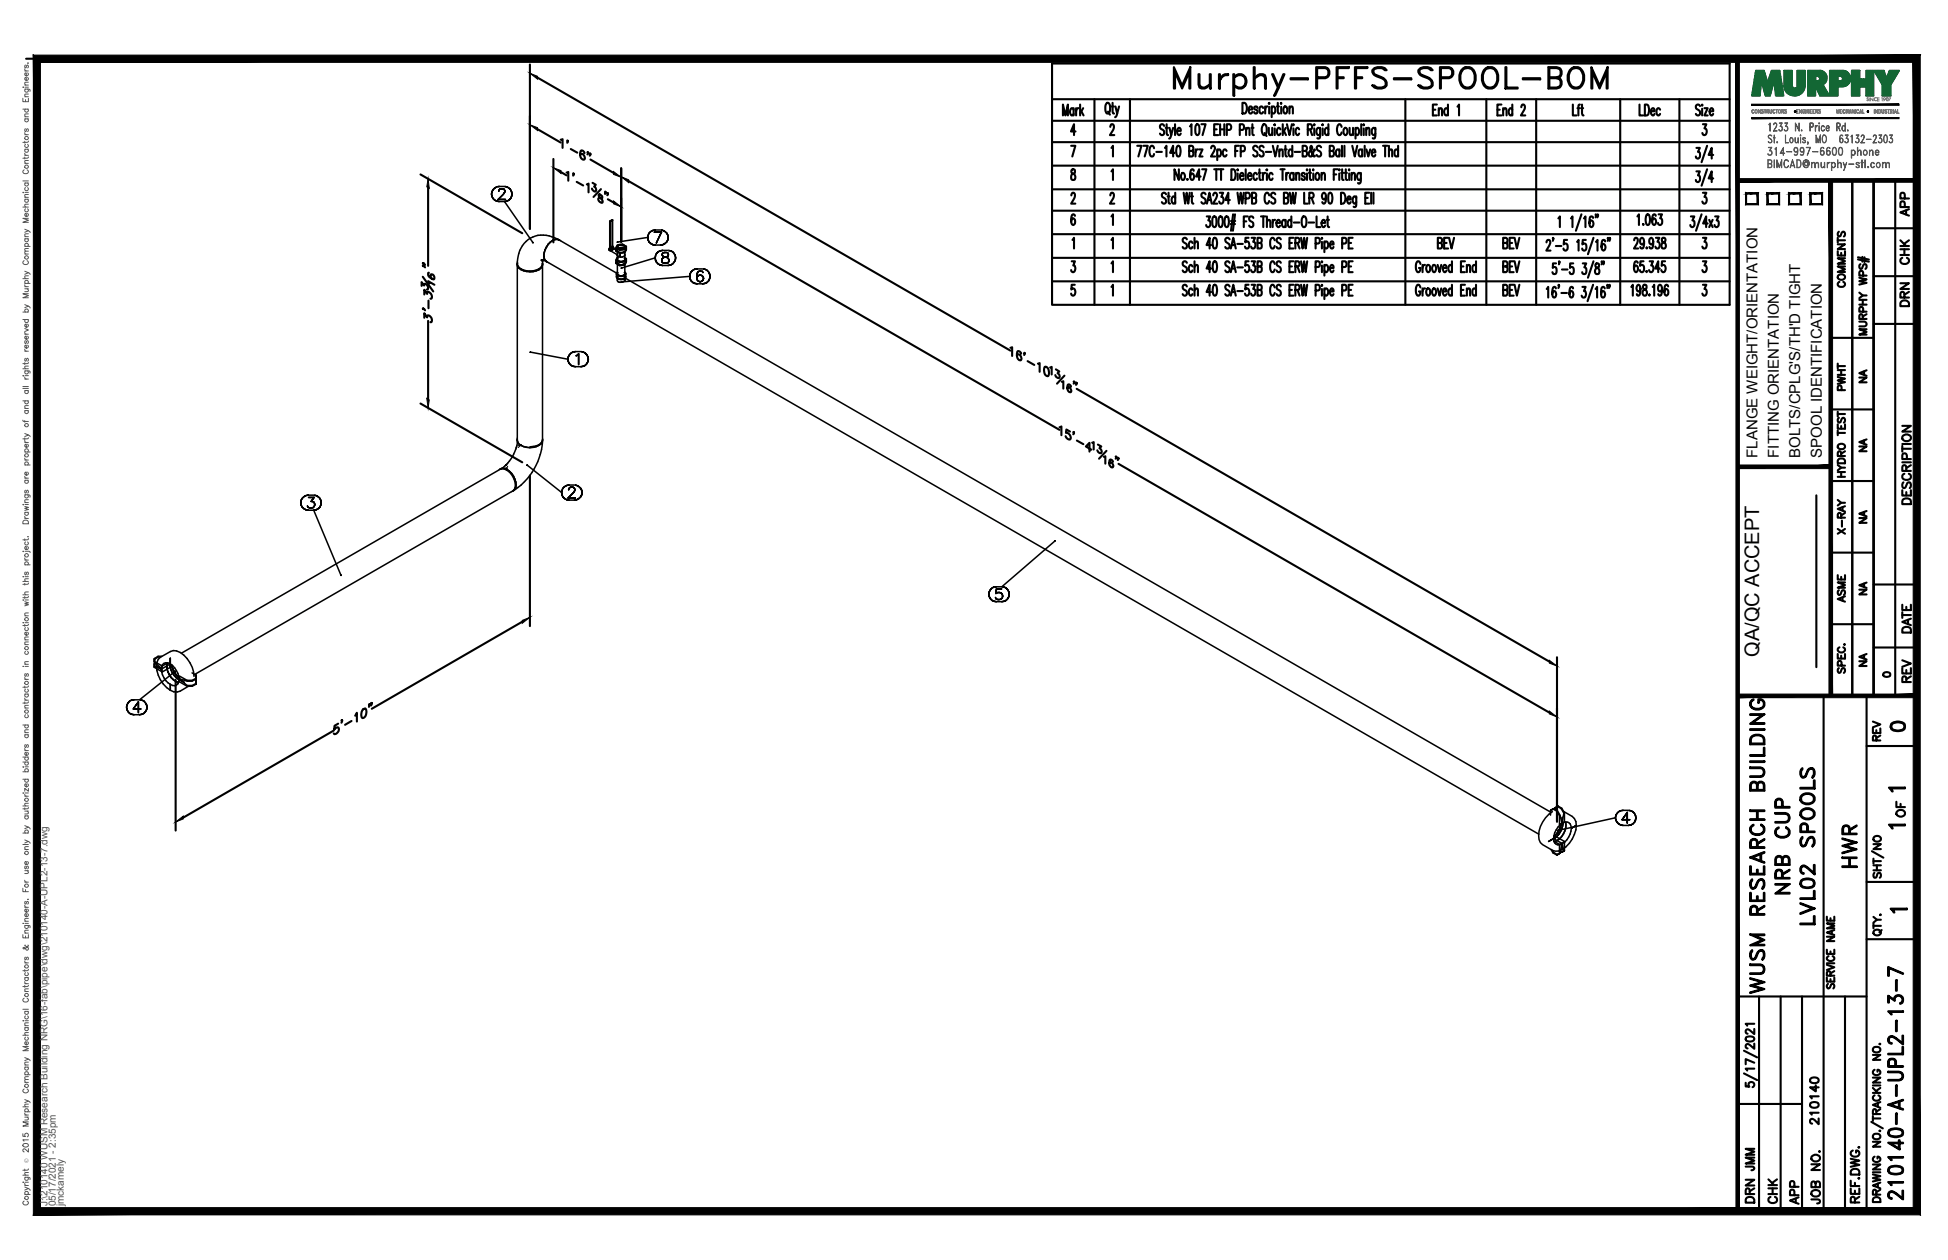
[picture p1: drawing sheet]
<svg xmlns="http://www.w3.org/2000/svg" width="432mm" height="279mm" viewBox="0 0 432 279" stroke-linecap="round" stroke-linejoin="round" font-family="sans-serif">
<defs><g id="words">
<text font-size="10.6" x="258.9" y="22.6">Murphy-PFFS-SPOOL-BOM</text>
<g font-size="6.6">
<text x="412.4" y="193.3" transform="rotate(-90 412.4 193.3)">HWR</text>
<text x="397.6" y="199.3" transform="rotate(-90 397.6 199.3)">NRB CUP</text>
<text x="403.2" y="206" transform="rotate(-90 403.2 206)">LVL02 SPOOLS</text>
<text x="391.9" y="221.5" transform="rotate(-90 391.9 221.5)">WUSM RESEARCH BUILDING</text>
<text x="422.6" y="267.1" transform="rotate(-90 422.6 267.1)">210140-A-UPL2-13-7</text>
</g>
<g font-size="5.3">
<text x="417.7" y="163.3">0</text>
<text x="389.8" y="260.7" transform="rotate(-90 389.8 260.7)">JMM</text>
<text x="389.8" y="267.8" transform="rotate(-90 389.8 267.8)">DRN</text>
<text x="399.7" y="268.1" transform="rotate(-90 399.7 268.1)">APP</text>
</g>
<g font-size="4.9">
<text x="424" y="49" transform="rotate(-90 424 49)">APP</text>
<text x="424" y="59.6" transform="rotate(-90 424 59.6)">CHK</text>
<text x="409.9" y="64.9" transform="rotate(-90 409.9 64.9)">COMMENTS</text>
<text x="424" y="69.1" transform="rotate(-90 424 69.1)">DRN</text>
<text x="409.9" y="87.8" transform="rotate(-90 409.9 87.8)">PWHT</text>
<text x="424.4" y="112.9" transform="rotate(-90 424.4 112.9)">DESCRIPTION</text>
<text x="409.9" y="119.6" transform="rotate(-90 409.9 119.6)">X-RAY</text>
<text x="409.9" y="134.8" transform="rotate(-90 409.9 134.8)">ASME</text>
<text x="424.4" y="141.5" transform="rotate(-90 424.4 141.5)">DATE</text>
<text x="424.4" y="152.4" transform="rotate(-90 424.4 152.4)">REV</text>
<text x="417.7" y="165.5" transform="rotate(-90 417.7 165.5)">REV</text>
<text x="423" y="182.4" transform="rotate(-90 423 182.4)">OF</text>
<text x="403.9" y="250.5" transform="rotate(-90 403.9 250.5)">210140</text>
<text x="394.8" y="268.1" transform="rotate(-90 394.8 268.1)">CHK</text>
<text x="404.3" y="268.1" transform="rotate(-90 404.3 268.1)">JOB NO.</text>
</g>
<g font-size="4.4">
<text x="414.5" y="86.1" transform="rotate(-90 414.5 86.1)">NA</text>
<text x="414.5" y="101.2" transform="rotate(-90 414.5 101.2)">NA</text>
<text x="414.5" y="117.1" transform="rotate(-90 414.5 117.1)">NA</text>
<text x="414.5" y="133" transform="rotate(-90 414.5 133)">NA</text>
<text x="389.9" y="145.7" transform="rotate(-90 389.9 145.7)">QA/QC ACCEPT</text>
<text x="414.5" y="148.9" transform="rotate(-90 414.5 148.9)">NA</text>
</g>
<text font-size="4" x="416.3" y="151.3">0</text>
<g font-size="3.5">
<text x="417.3" y="176.7">1</text>
<text x="417.3" y="184.9">1</text>
<text x="417.7" y="203.6">1</text>
</g>
<g font-size="3.3">
<text x="389.5" y="101.5" transform="rotate(-90 389.5 101.5)">FLANGE WEIGHT/ORIENTATION</text>
<text x="394.3" y="101.5" transform="rotate(-90 394.3 101.5)">FITTING ORIENTATION</text>
<text x="399.1" y="101.5" transform="rotate(-90 399.1 101.5)">BOLTS/CPLG'S/TH'D TIGHT</text>
<text x="403.8" y="101.5" transform="rotate(-90 403.8 101.5)">SPOOL IDENTIFICATION</text>
</g>
<g font-size="2.2" fill="#545454">
<text x="10.5" y="267.5" transform="rotate(-90 10.5 267.5)">J:\210140 WUSM Research Building NRG\16-fab\pipe\dwg\210140-A-UPL2-13-7.dwg</text>
<text x="12.4" y="267.5" transform="rotate(-90 12.4 267.5)">05/17/2021 - 2:35pm</text>
<text x="14.1" y="267.4" transform="rotate(-90 14.1 267.4)">jmckamely</text>
</g>
<text font-size="1.3" fill="#545454" x="6.3" y="257.9" transform="rotate(-90 6.3 257.9)">Ó</text>
</g></defs>
<!-- layer: HP-HWR-PIPE -->
<g fill="none" stroke="#000" stroke-width=".34">
<path d="M109 43v.5v-.5M109 42.5v.5v-.5M109 43.5l.3 .5-.3-.5M109.3 42.1l-.3 .4 .3-.4M109.3 44l.4 .4-.4-.4M109.7 41.7l-.4 .4 .4-.4M109.7 44.4l.4 .2-.4-.2M110.1 41.4l-.4 .3 .4-.3M110.1 44.6l.5 .1-.5-.1M110.4 44.2h1.6h-1.6M110.6 42.4v-.1v.1M110.6 42.3l.1-.2-.1 .2"/>
<path d="M110.6 41.3l-.5 .1 .5-.1M110.6 44.7h1.2M110.6 41.3h1.2M110.7 42.1l.1-.2-.1 .2M110.8 41.9h.2h-.2M111 41.9h.4h-.4M111.4 41.9h.3h-.3M111.6 43.1l-1.2 1.1 1.2-1.1M111.7 41.9l.1 .2-.1-.2M111.8 42.7l-.2 .4 .2-.4M111.8 42.1l.1 .2-.1-.2M111.8 44.7l.5-.1-.5 .1"/>
<path d="M111.8 44.7l6.4 9.2-.1-.2M111.9 42.5l-.1 .2 .1-.2M111.9 42.3v.2v-.2M112.3 41.4l-.5-.1 .5 .1M112.3 44.6l.5-.2-.5 .2M112.8 41.7l-.5-.3 .5 .3M112.8 44.4l.4-.4-.4 .4M113.2 42.1l-.4-.4 .4 .4M113.2 44l.2-.5-.2 .5M113.4 42.5l-.2-.4 .2 .4M113.4 43.5l.1-.5-.1 .5M113.5 43l-.1-.5 .1 .5"/>
<path d="M114.7 58.7v.3M114.7 59.1v38.4M114.8 58.3a1.37 1.37 0 0 0 1.3 1.6 3.7 3.7 0 0 0 4.1-1v-.5M120.2 57.7h-.2h.3l-.2 .1M120.2 57.6l.6 .2M120.2 58.5l.1 .2M120.3 59v-.3a2.42 2.42 0 0 1-2.8 1.6M120.3 59.1v38.4a1.94 1.94 0 0 1-2.1 1.5l-.7 .1M120.3 57.6h-.3l.3 .1M120.3 57.9v.6M120.3 57.7l-.1 .2 .1-.2M120.3 57.7h.3"/>
<path d="M120.3 57.7v.3v-.2M120.8 57.7l.3 .3-.2-.1M120.8 57.7l.4 .3M121.3 58.1l219.8 126.9M121.5 54.2a3.5 3.5 0 0 0-.7 3.5M121.5 54.2l.5-.5-.5 .5M122 53.7l.5-.4 1-.2-1 .2zM123.5 53a5.7 5.7 0 0 0-8.7 4.4l-.1 1.1M123.7 53l.2 .2-.4-.1 .5 .1M124.1 53.3l12.6 7.3M135 55.2v.2M135 55.4l1.8 1.1"/>
<path d="M135.2 49.1l.5-.3v5.6l.3 .8-.6 .3-.2-.8v-5.6v5.7l.3 .4-.1 .4M135.2 55.6h.2M135.3 54.8l.3 .1M135.3 54.8v.7M135.3 54.8l1.2 .6M135.3 54.8l-.3 .4M135.3 55.5h-.1M135.4 55.4l-.1 .1M135.5 54.8l.1 .1zM135.7 55.1a.22 .22 0 0 0-.1-.2 .22 .22 0 0 0-.3 .1l-.1 .5M135.7 48.8l-.5 .3M135.8 48.8l-.6 .3 .6-.3v5.7l.2 .7-.5 .4 .5-.4"/>
<path d="M135.8 48.8h.1M136 55.2l-.5 .4M136 55.2h.1M136.5 58.4l.3 .1a1.11 1.11 0 0 0 1.4 .3l.3-.1M136.5 57.7a1.66 1.66 0 0 0 2 .3M136.7 55.4l-.2 .3M136.8 53.7h.1zM136.8 57.4v4a1 1 0 0 0 1.7 .1v-2.8M136.8 57.6a1.17 1.17 0 0 0 1.7 0M136.8 57.1l-.3 .6v.7l.2-.3M136.8 58.1v.3zM136.8 54.7v.2"/>
<path d="M136.8 54.8v1.7l.1-.2M136.8 55.5a1 1 0 0 0 1.7 .2M136.8 57.4v.2M136.8 54.9l.5 .3M136.8 58.4a1.08 1.08 0 0 0 1.7 0M136.8 57.6a1.08 1.08 0 0 0 1.7 0M136.8 54.7l.6-.4 .7 .1 .4 .3M136.9 57.3l-.1 .1M136.9 55h.2a1.01 1.01 0 0 1 1.3 .1M137.4 56.8h.1M137.4 56.8l.1-.4-.1 .4 .1 .1M138.2 55.1l-.5-.1-.6 .1 .2 .1"/>
<path d="M138.4 56.3l.1 1.7M138.4 57.3l.1 .1M138.5 57.6v-.1v.5M138.5 56v.5a1 1 0 0 1-1.7 .2v-.2v1.7M138.5 54.7v.2M138.5 54.9v-.1v.3M138.5 54.7v.1M138.5 57.4v.2M138.5 54.9l-.6 .4-.6-.1M138.5 57.2l.3 .1M138.7 58l.1 .1M138.7 55.2l.1 .2"/>
<path d="M138.8 54.6a1.34 1.34 0 0 1-2.3 .4v.7l.4 .3a1.11 1.11 0 0 0 1.3 0h.3M138.8 58.1l-.3 .6M138.8 57.3l-.3 .7M138.8 54.6v.8M138.8 57.3v.8M138.8 54.6l-.2-.1a1.25 1.25 0 0 0-2.1 .5M138.8 55.4l-.3 .6M143.6 52.6l.1 .6-.1-.6M143.6 52.6l-6.7 1.1M143.7 52.1l-.1 .5 .1-.5M143.7 53.2l.2 .5-.2-.5M143.9 51.7l-.2 .4 .2-.4"/>
<path d="M143.9 53.7l.4 .3-.4-.3M144.3 51.3l-.4 .4 .4-.4M144.3 54l.4 .3-.4-.3M144.7 51.1l-.4 .2 .4-.2M144.7 54.3h.5h-.5M145 51.5h1.6h-1.6M145.2 57.2l.1 .5-.1-.5M145.2 57.2l-7.5 2.3 .1-.1M145.2 51l-.5 .1 .5-.1M145.2 54.3h1.2M145.2 51h1.2M145.3 56.7l-.1 .5 .1-.5"/>
<path d="M145.3 57.7l.2 .5-.2-.5M145.5 56.2l-.2 .5 .2-.5M145.5 58.2l.4 .3-.4-.3M145.9 55.8l-.4 .4 .4-.4M145.9 58.5l.5 .3-.5-.3M146.4 55.6l-.5 .2 .5-.2M146.4 58.8l.5 .1-.5-.1M146.4 54.3h.5h-.5M146.6 51.5l-1.1 2.4 1.1-2.4M146.7 57.9v-.3v.3M146.7 57.6l.1-.3-.1 .3M146.8 58.2l-.1-.3 .1 .3"/>
<path d="M146.8 56.3v.3v-.3M146.8 56.6l.1 .2-.1-.2M146.8 57.3l.3-.2-.3 .2M146.9 55.5l-.5 .1 .5-.1M146.9 58.9h1.2M146.9 55.5h1.2M146.9 56.1l-.1 .2 .1-.2M146.9 58.3l-.1-.1 .1 .1M146.9 56.8l.2 .1-.2-.1M146.9 51.1l-.5-.1 .5 .1M146.9 54.3l.5-.3-.5 .3M147.1 57.1l.3-.1-.3 .1"/>
<path d="M147.1 56.9l.5 .1-.5-.1M147.3 56l-.4 .1 .4-.1M147.3 58.4l-.4-.1 .4 .1M147.4 57l.4-.1-.4 .1M147.4 51.3l-.5-.2 .5 .2M147.4 54l.4-.3-.4 .3M147.6 57l.3 .1-.3-.1M147.7 58.4h-.4h.4M147.7 56h-.4h.4M147.8 51.7l-.4-.4 .4 .4M147.8 53.7l.2-.5-.2 .5M147.8 56.9l.3-.1-.3 .1"/>
<path d="M147.9 57.1l.3 .2-.3-.2M148 52.1l-.2-.4 .2 .4M148 53.2l.1-.6-.1 .6M148.1 58.3l-.4 .1 .4-.1M148.1 56.1l-.4-.1 .4 .1M148.1 56.8l.1-.2-.1 .2M148.1 58.9l.5-.1-.5 .1M148.1 52.6l-.1-.5 .1 .5M148.2 58.2l-.1 .1 .1-.1M148.2 56.3l-.1-.2 .1 .2M148.2 57.3l.1 .3-.1-.3M148.2 56.6v-.3v.3"/>
<path d="M148.3 57.9l-.1 .3 .1-.3M148.3 57.6v.3v-.3M148.6 55.6l-.5-.1 .5 .1M148.6 58.8l.5-.3-.5 .3M149.1 55.8l-.5-.2 .5 .2M149.1 58.5l.3-.3-.3 .3M149.4 56.2l-.3-.4 .3 .4M149.4 58.2l.3-.5-.3 .5M149.7 56.7l-.3-.5 .3 .5M149.7 57.7l.1-.5-.1 .5M149.8 57.2l-.1-.5 .1 .5M153.6 59.9l-.4 .4 .4-.4"/>
<path d="M154 59.7l-.4 .2 .4-.2M154.5 59.6l-.5 .1 .5-.1M154.5 59.6h1.2M156.2 59.7l-.5-.1 .5 .1M156.7 59.9l-.5-.2 .5 .2M117.5 78.1h.1zM117.6 78.1l8.3 1.6M125.9 79.7l.1 .5-.1-.5M126 79.1l-.1 .6 .1-.6M126.2 78.7l-.2 .4 .2-.4M126.6 78.3l-.4 .4 .4-.4M127 78l-.4 .3 .4-.3"/>
<path d="M127.5 78h-.5h.5M127.5 78h1.3M127.7 78.9l.2-.1-.2 .1M127.9 78.8l.4-.3-.4 .3M128.3 78.5v2.3v-2.3M129.3 78h-.5h.5M129.7 78.3l-.4-.3 .4 .3M130.1 78.7l-.4-.4 .4 .4M130.3 79.1l-.2-.4 .2 .4M130.4 79.7l-.1-.6 .1 .6M136.7 61.2l-.1 .2M136.8 60.6v.2"/>
<path d="M136.8 60.7v1.6a1.06 1.06 0 0 0 1.7-.2M136.8 60.8a1 1 0 0 0 1.7-.1v-.1v1.5v-.1M136.8 62v.1M136.8 60.4l-.2 .3M136.9 60.4l-.1 .2M138.5 60.6l-.1-.2 .1 .2M138.5 60.4l.2 .3M138.6 61.7l205.1 118.4M138.7 61.2v.2M138.7 60.7a1.17 1.17 0 0 1-2.1 0v.7a1.2 1.2 0 0 0 2.1 0M138.7 60.7v.7M152.9 61.3v.5v-.5"/>
<path d="M152.9 61.3l-15.2 1.2h.1M152.9 60.8v.5v-.5M152.9 61.8l.3 .5-.3-.5M153.2 60.3l-.3 .5 .3-.5M153.2 62.3l.4 .3-.4-.3M153.6 62.6l.4 .3-.4-.3M154 62.9h.5h-.5M154.5 61.1v.6v-.6M154.5 62.9h1.2M154.6 60.5l-.1 .6 .1-.6M154.6 61.3l-.1 .4 .1 .4-.1-.4zM154.6 62.1l.2 .2-.2-.2"/>
<path d="M154.8 60.2l-.2 .3 .2-.3M154.8 61.1l-.2 .2 .2-.2M154.8 62.3l.3 .2-.3-.2M155.1 60.1l-.3 .1 .3-.1M155.1 61l-.3 .1 .3-.1M155.1 62.5h.2h-.2M155.3 61h-.2h.2M155.3 62.5l.3-.2-.3 .2M155.3 60.1h-.2h.2M155.6 61.1l-.3-.1 .3 .1M155.6 62.3l.2-.2-.2 .2M155.7 60.2l-.4-.1 .4 .1"/>
<path d="M155.7 62.9h.5h-.5M155.8 61.3l-.2-.2 .2 .2M155.8 60.4l-.1-.2 .1 .2M155.8 62.1l.1-.3-.1 .3M155.8 61.3l.1 .5zM156.2 62.9l.5-.3-.5 .3M156.7 62.6l.4-.3-.4 .3M157.1 60.3l-.4-.4 .4 .4M157.1 62.3l.2-.5-.2 .5M157.3 60.8l-.2-.5 .2 .5M157.3 61.8l.1-.5-.1 .5M157.4 61.3l-.1-.5 .1 .5"/>
<path d="M114.5 99.2a8.7 8.7 0 0 1-2.2 3.8M114.7 98l-.2 1.3v-.3M114.7 97.6v.3M114.7 97.6a1.47 1.47 0 0 0 1.4 1.4 3.7 3.7 0 0 0 4.1-1v-.4M120.3 98.1a14.3 14.3 0 0 1-6.1 10.5M120.3 97.6v.3M126 80.2l.2 .4-.2-.4M126.2 80.6l.4 .4-.4-.4M126.6 81l.4 .2-.4-.2M127 81.2l.5 .1-.5-.1M127.5 81.3h1.3M128.8 81.3l.5-.1-.5 .1"/>
<path d="M129.3 81.2l.4-.2-.4 .2M129.7 81l.4-.4-.4 .4M130.1 80.6l.2-.4-.2 .4M130.3 80.2l.1-.5-.1 .5M66.7 111.5v.5v-.5M66.7 110.9v.6v-.6M66.7 112l.3 .5-.3-.5M67 110.5l-.3 .4 .3-.4M67 112.5l.4 .3-.4-.3M67.4 110.1l-.4 .4 .4-.4M67.4 112.8l.4 .3-.4-.3M67.8 109.9l-.4 .2 .4-.2"/>
<path d="M67.8 113.1h.6h-.6M68.1 112.2l.3 .4zM68.4 109.8l-.6 .1 .6-.1M68.4 113.1h1.1M68.4 109.8h1.1M68.4 110.3h1.2h-1.2M68.4 112.6l.7 .1zM68.9 111.2h.4h-.4M69.3 111.2l.2 .1-.2-.1M69.4 112.6l-.3 .1 .3-.1M69.5 111.3l.1 .1-.1-.1M69.5 113.1h.5h-.5"/>
<path d="M69.5 113.1l6.1 14.5v-.1M69.6 110.3l-.7 .9 .7-.9M69.6 112.3l-.2 .3 .2-.3M69.6 111.4l.2 .3-.2-.3M69.8 111.7l-.2 .6zM70 109.9l-.5-.1 .5 .1M70 113.1l.5-.3-.5 .3M70.5 110.1l-.5-.2 .5 .2M70.5 112.8l.4-.3-.4 .3M70.9 110.5l-.4-.4 .4 .4M70.9 112.5l.2-.5-.2 .5M71.1 110.9l-.2-.4 .2 .4"/>
<path d="M71.1 112l.1-.5-.1 .5M71.2 111.5l-.1-.6 .1 .6M111 104a2.46 2.46 0 0 1 2.8 1.6 2.54 2.54 0 0 1 0 3.2M111.2 103.9l-.2 .1M112.2 103.1l.1-.2-.9 .9M114 108.7l-.3 .1M116.8 103.1l.1 .1zM116.9 103.2l7.6 6M124.5 109.2l.1 .6-.1-.6M124.6 108.7l-.1 .5 .1-.5M124.6 109.8l.2 .4-.2-.4M124.8 108.2l-.2 .5 .2-.5"/>
<path d="M124.8 110.2l.4 .4-.4-.4M125.2 107.9l-.4 .3 .4-.3M125.2 110.6l.4 .2-.4-.2M125.6 107.6l-.4 .3 .4-.3M125.6 110.8l.5 .1-.5-.1M125.9 110.4h1.6h-1.6M126.1 108.6v-.1v.1M126.1 108.5l.1-.2-.1 .2M126.1 107.6h-.5h.5M126.1 110.9h1.2M126.1 107.6h1.2M126.2 108.3l.1-.2-.1 .2"/>
<path d="M126.3 108.1l.2-.1-.2 .1M126.5 108h.5h-.5M127 108l.2 .1-.2-.1M127.1 109.3l-1.2 1.1 1.2-1.1M127.2 108.1l.1 .2-.1-.2M127.3 109l-.2 .3 .2-.3M127.3 108.3l.1 .2-.1-.2M127.3 110.9l.5-.1-.5 .1M127.4 108.7l-.1 .3 .1-.3M127.4 108.5v.2v-.2M127.8 107.6h-.5h.5M127.8 110.8l.5-.2-.5 .2"/>
<path d="M128.3 107.9l-.5-.3 .5 .3M128.3 110.6l.4-.4-.4 .4M128.7 108.2l-.4-.3 .4 .3M128.7 110.2l.2-.4-.2 .4M128.9 108.7l-.2-.5 .2 .5M128.9 109.8l.1-.6-.1 .6M129 109.2l-.1-.5 .1 .5M233.8 120l.1-.1zM219.2 131.8l.1 .5-.1-.5M219.3 131.3l-.1 .5 .1-.5M219.3 132.3l.2 .4-.2-.4M219.5 130.8l-.2 .5 .2-.5"/>
<path d="M219.5 132.7l.4 .4-.4-.4M219.9 130.4l-.4 .4 .4-.4M219.9 133.1l.4 .2-.4-.2M220.3 130.2l-.4 .2 .4-.2M220.3 133.3l.5 .1-.5-.1M220.8 132.7l-.1-.2 .1 .2M220.8 131.6l.1-.1-.1 .1M220.8 130.1l-.5 .1 .5-.1M220.8 133.4h1.3M220.9 130.6l-.1 1 .1-1M220.9 132.8l-.1-.1 .1 .1M220.9 131.5l.3-.1-.3 .1"/>
<path d="M221.2 133l-.3-.2 .3 .2M221.2 131.4h.4h-.4M221.6 133h-.4h.4M221.6 131.4l.3 .1-.3-.1M221.9 132.8l-.3 .2 .3-.2M221.9 131.5l.3 .2-.3-.2M222 130.6h-1.1h1.1M222.1 133.4l.5-.1-.5 .1M222.2 132.6l-.3 .2 .3-.2M222.2 131.7v.4v-.4M222.2 132.1v.5zM222.6 130.2l-.5-.1 .5 .1"/>
<path d="M222.6 133.3l.4-.2-.4 .2M223 130.4l-.4-.2 .4 .2M223 133.1l.4-.4-.4 .4M223.4 130.8l-.4-.4 .4 .4M223.4 132.7l.2-.4-.2 .4M223.6 131.3l-.2-.5 .2 .5M223.6 132.3l.1-.5-.1 .5M223.7 131.8l-.1-.5 .1 .5M233.8 120l-11.7 10.1h-1.3M28.1 156.8v.5v-.5M28.1 156.3v.5v-.5M28.1 157.3l.3 .5-.3-.5"/>
<path d="M28.4 155.9l-.3 .4 .3-.4M28.4 157.8l.3 .4-.3-.4M28.7 155.5l-.3 .4 .3-.4M28.7 158.2l.5 .2-.5-.2M29.2 155.2l-.5 .3 .5-.3M29.2 158.4l.5 .1-.5-.1M29.5 157.2h1.7h-1.7M29.7 155.2h-.5h.5M29.7 158.5h1.2M30.7 155.6l-1.2 1.6 1.2-1.6M30.7 155.6v2.4v-2.4M30.9 158.5l.5-.1-.5 .1"/>
<path d="M31.4 155.2h-.5h.5M31.4 158.4l.5-.2-.5 .2M31.9 155.5l-.5-.3 .5 .3M31.9 158.2l.3-.4-.3 .4M32.2 155.9l-.3-.4 .3 .4M32.2 157.8l.3-.5-.3 .5M32.5 156.3l-.3-.4 .3 .4M32.5 157.3l.1-.5-.1 .5M32.6 156.8l-.1-.5 .1 .5M34.2 146v.8zM34.2 147.1v.9zM34.2 146.7l1.7 1.6 .1-.6"/>
<path d="M34.2 146.2v.6M34.2 147.1v.7M34.4 147.1l-.2 .2M34.5 147.1l-.3 .2v.7v-.2l1.7 .5 .1 .7M35 145.5l-.8 .5v.7l1.8 1 1.2-.7M35 145.7h.6M35.9 145.5h-.9v.2l-.8 .5v-.2M36.9 147.7l.6 1.9-.5-1.3zM37.1 147l-.2 .7zM37.7 147.7l.3 .2-2 1.1-1.8-1M37.7 147.2v.7l.5 1.3M37.7 147.2a1.22 1.22 0 0 0-1.3-.1 1.22 1.22 0 0 0-.6 1.3 4.3 4.3 0 0 0 1.9 3.4"/>
<path d="M37.7 146v1.2v-1.2M37.7 147.2a3.8 3.8 0 0 1 1.7 4.4 1.15 1.15 0 0 1-1.7 .2M37.7 147.2l-1.8 1.1M37.7 151.8v1.3M37.9 147.3l.1 .6M37.9 150.2l-.4-.6 .4 .6M37.9 150.2l1 .9 .7 .2a2.57 2.57 0 0 1-1.7-1.1zM38 147.4v.3a4.6 4.6 0 0 0 1.4 2.4M38.1 147.5l.2 .8zM38.2 149.2l1.4 1.5M38.6 149l-.3-.7 .3 .7M38.7 149l.1-.1-7.9 6.3h-1.2"/>
<path d="M39 149.6l-.4-.6 .4 .6M39.2 151.2l.3 .3M39.4 150.1l.3 .2M39.5 150.1l-.5-.5 .5 .5M39.6 150.7h.1M39.7 150.2l-.2-.1 .2 .1M39.7 149.9l1.8 1h1.1v.1h-1.1l-1.7-.4zM40.2 144.9l70.7-40.9a2.55 2.55 0 0 1 2.8 1.6 2.41 2.41 0 0 1 0 3.3l-70.5 40.6M40.8 151.3l-1.1-.6 1.1 .6M41.8 152.2l-1.9 1.1-.6 .1h-.8l-.8-.3M42.6 149.2l.9 .5M43 150a6.4 6.4 0 0 0-3.9-5.7h-.7l-.6 .2-2.3 1.2-.4 .5-.4 1.5 1.1 .7-1.1-.7a6.8 6.8 0 0 0 3 5.4"/>
<path d="M43.3 150.7l.2 .2M43.3 149.8l.2 .1M43.3 150.9l.2 .1M43.5 151v.7l-.9 .5h-1.1l-1.8-1 .1-.6 1.7 1.4h1.1v.2M43.5 150.9v.6l-.9 .5M43.5 149.7v.7l-.9 .5M43.5 149.9v.7l-.9 .4M43.5 150.9v.8zM43.5 149.7v.9zM43.5 149.7v.2M43.5 150.4v.2M43.5 150.9v.1"/>
<path d="M43.5 151.5v.2M343.7 179.7l.7-.4zM343.7 179.7v1M343.8 179.6l.6-.3 .8 .5 .6 1 .4 1.7M343.9 179.8l-.1-.2-.1 .1 .5-.3 .9 .5 .6 1v2l.5-.4M344.1 180a6.5 6.5 0 0 0-2.9 6.2l.2 .6 .6 .5 2.2 1.3 .6 .2 .8-.1 .7-.3M344.6 179.4l.2-.3v.5M344.7 179.2l.7-.4zM344.7 179.2l.6-.4 .8 .5 .6 1-.5 2.2M344.8 179.1l.6-.3 .8 .4 .6 1v2l-.6 .3M345.2 179.8l-.1 .1M346.2 179.2l-.1 .1"/>
<path d="M346.6 179.9l1.9 1.1a2.67 2.67 0 0 1 .8 3 7.1 7.1 0 0 1-3 4.4M358.8 180l-.4 .4 .4-.4M359.3 179.8l-.5 .2 .5-.2M359.8 179.7l-.5 .1 .5-.1M359.8 179.7h1.2M361.5 179.8l-.5-.1 .5 .1M361.9 180l-.4-.2 .4 .2M343.3 186.6l1.1-.6-1.1 .6M343.8 188.4l.4 .7 .2-.1-.3-.5M344.4 186l1.8 1-.4 2.2-.6 .3-.8-.5M344.5 186.5l1.2 .7v2.1l-.6 .3-.9-.5M344.6 185.4l-.2 .1 .2-.1"/>
<path d="M344.8 185.5l-.4 .2M344.8 185.4l2 1.2v2l-.6 .4-.3-.2M345 185.6l-.5 .4 .5-.4M345 185.6l.4-.5-.4 .5M345 184.9l-.4 .5 .4-.5M345.1 189.6l.7-.4zM345.2 184.2l.2-.1zM345.2 189.5l-.1 .1M345.4 185.1l.4-.6-.4 .6M345.5 184.3l-.5 .6 .5-.6M345.8 182.9a1.54 1.54 0 0 1 2.3-.2 3.7 3.7 0 0 1-2.8 4.7 1.38 1.38 0 0 1-.8-2.1 4.9 4.9 0 0 1 1.3-2.4zM345.8 184.5l.3-.6-.3 .6"/>
<path d="M346 183l-.5 1.3zM346 182.8v.2v-.2M346.1 182.7l-.1 .3a4.2 4.2 0 0 1-1.6 2.6M346.1 189l.7-.4zM346.1 183.9l.3-.7-.3 .7M346.2 189h-.1M346.2 187l.5 1.7M346.2 187l-.5 .2M346.3 188.4v-1.3v1.3M346.3 181.3v1.2v-1.2M346.4 182.5v.7v-.7M346.7 188.7l-.6 .3-.3-.1"/>
<path d="M346.8 186.6l-.6 .4M346.8 188.6l-.1 .1M347 182.3a3.8 3.8 0 0 1-2.5 4.3 3.9 3.9 0 0 0 2.5-4.3zM349.4 183l-1.1 .7 1.1-.7M358.1 181.3l.1 .5-.1-.5M358.1 181.3l-12.7 2.8M358.2 180.8l-.1 .5 .1-.5M358.2 181.8l.2 .5-.2-.5M358.4 180.4l-.2 .4 .2-.4M358.4 182.3l.4 .4-.4-.4M358.8 182.7l.5 .3-.5-.3M359.3 183h.5h-.5"/>
<path d="M359.6 181.8h1.7h-1.7M359.8 183h1.2M360.7 180.2l-1.1 1.6 1.1-1.6M360.7 180.2v2.3v-2.3M361 183h.5h-.5M361.5 183l.4-.3-.4 .3M361.9 182.7l.4-.4-.4 .4M362.3 180.4l-.4-.4 .4 .4M362.3 182.3l.2-.5-.2 .5M362.5 180.8l-.2-.4 .2 .4M362.5 181.8l.1-.5-.1 .5M362.6 181.3l-.1-.5 .1 .5"/>
</g>
<g fill="none" stroke="#000" stroke-width=".22">
<path d="M114.6 58.5a1.99 1.99 0 0 0 2.1 1.6h1.5M114.7 58.1a1.53 1.53 0 0 0 1.3 2l.7 .2M114.8 58.3l-.1 .2M115.5 59.6h.1M119.5 59.6h.1M120.2 58.4l.1 .1M120.3 58.2a1.23 1.23 0 0 1-.8 1.6 4.7 4.7 0 0 1-4.1 0l-.6-.7-.1-.4M120.6 56.7h.1M120.6 56.8h.1M121.1 58.1l.6 .2M122.7 53.3h.1M124.4 53.5a1.28 1.28 0 0 0-1.9-.2v-.1a4.3 4.3 0 0 0-1.9 4.1l.6 .9"/>
<path d="M114.7 97.1a1.35 1.35 0 0 0 .7 1.7 3.8 3.8 0 0 0 4.9-.7v-1M114.7 97.2l-.1 .4M114.7 97.6l.3 .9 .5 .2M115.4 98.7h.1M115.5 98.7h.1M115.5 98.6l-.4 .2-.2-.1M115.5 98.7l-.6 .6M119.5 98.7h.1M120.3 97.6l-.4 .9-.4 .2a4.1 4.1 0 0 1-4 0M110.5 104.3a1.24 1.24 0 0 1 1.9-.2v-.1a4.3 4.3 0 0 1 2 4.1 1.27 1.27 0 0 1-1.1 1M110.8 104a1.75 1.75 0 0 1 2 .5M111 104l.4-.1 1 .2"/>
<path d="M112.1 103.6l.2 .6M112.3 104.2h.1M112.4 104.1a3.7 3.7 0 0 1 1.7 4.4l-.3 .3M112.6 103.4l-.2 .7M114.2 107.6h.1M114.5 107.6h.1"/>
</g>
<circle cx="136.8" cy="57.1" r=".17" fill="#000"/>
<!-- layer: PS-BDR -->
<g fill="#000" stroke="#000" stroke-width=".22">
<path d="M388.3 26.1v.2l32.6-.2zM388.3 26.3l32.6-.2v.2z"/>
<path d="M388.3 23.1v.3l32.6-.3zM388.3 23.4l32.6-.3v.3z"/>
<path d="M7.4 12.2v257.2l1.6-1.6zM7.4 12.2l1.6 1.6v254zM7.4 12.2l1.6 1.6 416.6-1.6zM9 13.8l416.6-1.6-1.5 1.6zM425.6 12.2l-1.5 1.6 1.5 255.6zM424.1 13.8l1.5 255.6-1.5-1.6zM7.4 269.4h418.2l-1.5-1.6zM9 267.8h415.1l-416.7 1.6z"/>
</g>
<!-- layer: PS-BDR-T -->
<g fill="none" stroke="#000" stroke-width=".47">
<path d="M415.3 40v114.3h-4.7v-114.2v114.2h-4.8v-114.2M387 42.9h2.6v2.4h-2.6zM391.8 42.9h2.6v2.4h-2.6zM396.6 42.9h2.5v2.4h-2.5zM401.3 42.9h2.6v2.4h-2.6zM411.8 57.5l2.5 .5M411.8 57.1l2.5 .5M412.4 58.6a.59 .59 0 0 0-.3 .5 .59 .59 0 0 0 .4 .5l.3-.1 .3-.8 .4-.1a.64 .64 0 0 1 0 1M412.8 57v1M413.3 57.1v1M405.8 74.9h9.5M412.1 71.3l1.4 .1a.52 .52 0 0 1 .2 .6 .52 .52 0 0 1-.4 .4h-1.2"/>
<path d="M412.1 61.6l1.7 .4-1.7 .3 1.7 .4-1.7 .4M412.1 67.5h1.7M412.1 66.5h1.7M412.1 64.9l.8 .6M412.9 70.7l-.1-.9-.4-.1-.3 .3v.7h1.7M412.9 66.5v1M413 69.1l-.1-.9-.5-.1-.3 .3v.7h1.7M413 61.1l-.1-.9-.5-.1-.3 .3v.7h1.7M413.8 73h-1.7l1.7 .6-1.7 .6h1.7M413.8 65.5h-.9l-.8 .6M413.8 69.7l-.9 .5M405.8 90.8h9.5"/>
<path d="M407.4 94.1v1h1.6v-1M407.4 96h1.6M407.4 91.3v1.1M407.4 95.4v1.1M407.4 91.8h1.6M407.4 98.7a.79 .79 0 0 1 1-.3 .79 .79 0 0 1 .5 .9 .78 .78 0 0 1-1 .3 .78 .78 0 0 1-.5-.9zM407.6 92.7a.59 .59 0 0 0-.3 .5 .59 .59 0 0 0 .4 .5l.3-.1 .3-.8 .4-.1a.65 .65 0 0 1 0 1M408.1 94.5v.6M402.6 109.8v38.1M405.8 106.7h9.5M407.4 105.7h1.6M407.4 104.7h1.6"/>
<path d="M407.4 103.1l.7 .6M407.4 102a.9 .9 0 0 1 1.6 .2v.5h-1.6zM408.1 101.1l-.1-.9-.3-.1-.3 .3v.7h1.6M408.1 104.7v1M409 103.7h-.9l-.7 .6M409 100.1l-.9 .5M405.8 122.5h9.5M405.8 138.4h9.5M407.4 145v1h1.6v-1M407.6 148.2a.59 .59 0 0 0-.3 .5 .59 .59 0 0 0 .4 .5l.3-.2 .3-.7 .4-.1a.65 .65 0 0 1 0 1M407.7 143.5a.59 .59 0 0 0-.3 .7 .59 .59 0 0 0 .6 .5h.4a.59 .59 0 0 0 .6-.5 .59 .59 0 0 0-.4-.7M408.1 145.4v.6"/>
<path d="M408.2 147.6l-.1-.9-.4-.2-.3 .4v.7h1.6M408.8 142.9h.2z"/>
</g>
<!-- layer: PS-DIM -->
<path d="M5.8 13h419" fill="none" stroke="#000" stroke-width=".47"/>
<!-- layer: 0 -->
<g fill="none" stroke="#000" stroke-width=".47">
<path d="M415.3 40v114.3M420.1 40v114.3M415.3 50.6h9.5M415.3 61.2h9.5M415.3 71.8h9.5M415.3 129.6h9.5M415.3 143.6h9.5M386.6 238l2.9 1.5M386.6 233l2.9 1.5M387 230l.8-.2a.85 .85 0 0 1 1.1 .6 1.14 1.14 0 0 1-1.9 0zM388.9 237h-1.9l.3 .4M388.9 235.7l-1.9-.8v1.1"/>
<path d="M388.9 231.4v1.2l-1-.8-.6-.3-.3 .2v.5l.4 .3M388.9 228.2v1.1l-1-.8-.6-.3-.3 .2v.5l.4 .3M388.9 227h-1.9l.3 .4M387 240.1v.8l.8 .1a.62 .62 0 0 1 0-.9 .62 .62 0 0 1 .9 .1 .62 .62 0 0 1-.2 .9"/>
</g>
<g fill="#000" stroke="#000" stroke-width=".22">
<path d="M384.8 13l.8 255.6v-255.6zM384.8 13l.8 255.6h-.8z"/>
<path d="M385.2 39.6v.8l39.6-.8zM385.2 40.4l39.6-.8v.8z"/>
<path d="M424.5 40l.8 114.3v-114.3zM424.5 40l.8 114.3h-.8z"/>
<path d="M385.2 153.9v.8l39.6-.8zM385.2 154.7l39.6-.8v.8z"/>
</g>
<!-- layer: PS-LOGO -->
<g fill="none" stroke="#545454" stroke-width=".22">
<path d="M5.1 19.3h.1zM5.5 19.8h.9l.2 .1v.4M5.5 15.3v.3l.3 .1M5.5 18.9h.8M5.5 15.7h.8M5.5 19.3h.8M5.7 19.8a.38 .38 0 0 0-.1 .5 .38 .38 0 0 0 .6 0 .38 .38 0 0 0-.1-.5M5.7 14.4l-.2 .3v.3h.3l.1-.4 .2-.2 .2 .3-.2 .4M6.1 17.2a.38 .38 0 0 1 .1 .5 .38 .38 0 0 1-.6 0 .38 .38 0 0 1 .1-.5h.1v.7M6.1 16.2a.38 .38 0 0 1 .1 .5 .38 .38 0 0 1-.6 0 .38 .38 0 0 1 .1-.5h.1v.6M6.2 13.9v.1zM6.3 18.2l-.8 .1v.3l.2 .3"/>
<path d="M5.1 21.8v.7h1.2v-.7M5.1 24.2h1.2M5.4 37.7a.43 .43 0 0 0-.3 .5 .43 .43 0 0 0 .4 .3h.3a.43 .43 0 0 0 .5-.3 .43 .43 0 0 0-.3-.5M5.5 34v.3l.3 .1M5.5 29.4v.3l.3 .2M5.5 31.3v.4M5.5 34.8v.4M5.5 36.2h.8M5.5 34.4h.8M5.5 33.1h.8M5.5 29.9h.8M5.5 26.4h.8"/>
<path d="M5.5 25.9h.8M5.5 21.4h.8M5.7 33.1a.38 .38 0 0 0-.1 .5 .38 .38 0 0 0 .6 0 .38 .38 0 0 0-.1-.5M5.7 32a.4 .4 0 0 0-.1 .6 .4 .4 0 0 0 .6 0 .4 .4 0 0 0-.1-.6M5.7 28.6l-.2 .2v.3h.3l.1-.4 .2-.1 .2 .2-.2 .4M5.7 26.4a.38 .38 0 0 0-.1 .5 .38 .38 0 0 0 .6 0 .38 .38 0 0 0-.1-.5M5.7 24.2a.38 .38 0 0 0-.1 .6 .38 .38 0 0 0 .6 0 .38 .38 0 0 0-.1-.6M5.7 22.1v.4M6.3 35.6h-.8v.3l.2 .3M6.3 34.8l-.3 .3h-.9M6.3 31.3l-.3 .3h-.9M6.3 25.3h-.8v.3l.2 .3"/>
<path d="M6.3 20.9h-.8v.3l.2 .2M391.9 34.2l.2 .2M392 36.3l.6-.1v-.6l-.6-.1v1.6l.6-.1v-.6h-.6M392.1 30a.44 .44 0 0 1 .7 .2 .38 .38 0 0 0-.6-.2 .38 .38 0 0 0-.1 .5l.4 .3a.46 .46 0 0 1 .2 .7 .46 .46 0 0 1-.7-.1 .41 .41 0 0 0 .6 .1 .41 .41 0 0 0 0-.6l-.6-.4zM392.3 33.3a.53 .53 0 0 1 .5 .8 .53 .53 0 0 1-.9 0 .47 .47 0 0 0 .7 .2l.2-.3M392.4 27.2l-.1 1.9v-1.7l-.2 .2zM392.4 36.3l.3 .1v.6l-.8 .2v-1.8l.8 .2v.6l-.3 .2M392.5 33.4a.51 .51 0 0 1 .3 .5 .51 .51 0 0 1-.3 .5M392.7 32.8l-.7-.1h.8l-.5 .7M392.7 32.7l-.5 .7 .4 .1 .2 .3M393.1 30.5l.4 .1zM393.1 29l.8 .1h-.8l.7-1.3-.2-.5h-.2l-.3 .4 .1-.3a.39 .39 0 0 1 .6 0 .39 .39 0 0 1 0 .5l-.7 1.2"/>
<path d="M393.3 35.4v1.8zM393.3 29.9v1.8zM393.4 33l.4-.3v1.7l-.1-1.6zM393.9 35.4l.5 1.5 .6-1.5v1.8l-.1-1.4-.5 1.4-.5-1.4v1.4zM393.9 31.4l.1 .3zM393.9 31.5l.1 .1zM394.4 28.8l.1 .2M394.7 27.9a.55 .55 0 0 1 .4 .7 .55 .55 0 0 1-.7 .4l-.1-.3 .4 .3 .3-.4M394.7 33.9l.9 .1h-1l.7-1.3v1.7v-1.5l-.6 1.1M394.8 28l.2 .5-.2 .5M395 27.3l-.6-.1h.6l-.3 .8M395 27.2l-.4 .8 .4 .1v.3"/>
<path d="M395.5 28.8l.2 .2M395.7 35.5a.47 .47 0 0 1 .7 .3l-.3-.3h-.3a1.08 1.08 0 0 0 0 1.6h.3l.3-.3a.44 .44 0 0 1-.4 .4 .44 .44 0 0 1-.5-.4l-.1-.7zM395.8 29.9v1.7l.7 .1h-.7zM395.8 27.9a.55 .55 0 0 1 .5 .7 .55 .55 0 0 1-.7 .4l-.1-.3 .4 .3 .4-.4M396 28l.3 .5-.3 .5M396 33.6l1.2 .1zM396.2 27.3l-.6-.1h.7l-.5 .8M396.2 27.2l-.4 .8 .3 .1 .2 .3M396.9 30.6a.57 .57 0 0 1 .7 .4 .57 .57 0 0 1-.4 .7l-.3-.1-.2-.4zM396.9 36.8h.8M397 30.6a.52 .52 0 0 1 .4 .5 .52 .52 0 0 1-.4 .5l-.2-.4zM397 36.7h.7"/>
<path d="M397.3 35.4l.6 1.8-.6-1.5-.5 1.5zM397.7 33.3l.3 .4 .3-.1 .2-.3M397.7 33.1l.3-.3h.3l.2 .3M397.8 34.3h.5M397.9 30.5l.1 1 .3 .1 .3-.2-.3 .3-.3-.1-.1-.2zM398 27.2l.8 1.6v-1.6v1.9l-.8-1.6v1.6zM398 32.8l-.3 .4 .3 .5M398.2 32.8a1.22 1.22 0 0 1 .1 1.6M398.3 35.4h.5a1.05 1.05 0 0 1 0 1.8h-.5zM398.3 35.5a.84 .84 0 0 1 .9 .5 .84 .84 0 0 1-.2 .9l-.7 .2zM398.5 33.5l-.2 .2a.49 .49 0 0 1-.6-.2 .49 .49 0 0 1 .1-.6 .49 .49 0 0 1 .7 0v.4a.81 .81 0 0 1-.5 1.1l-.3-.2 .1 .2M398.5 33.3l-.3 .4"/>
<path d="M398.6 30.5v1.2zM399 30l.1-.1v.3zM399.1 33.3l.3 .4 .3-.1 .1-.3M399.1 33.1l.3-.3h.3l.1 .3M399.1 30h.1M399.1 30.5v1.2zM399.1 34.3h.6M399.4 28.8v.3l-.1-.1zM399.4 28.9h.1M399.4 32.8a.51 .51 0 0 0-.3 .4 .51 .51 0 0 0 .3 .5M399.5 32.8a1.22 1.22 0 0 1 .1 1.6M399.6 31.5h.6"/>
<path d="M399.6 30.8l.6 .6-.2 .3-.4-.1v-.2l.1 .2M399.6 30.7h.6M399.7 30.6v.3M399.8 33.5l-.1 .2a.5 .5 0 0 1-.7-.5 .5 .5 0 0 1 .7-.4l.2 .5a.83 .83 0 0 1-.5 1.1l-.3-.2 .1 .2M399.8 33.3l-.3 .4M399.9 35.6a.74 .74 0 0 1 1 .2 .74 .74 0 0 1-.1 1l-.1-1 .1 .9a.68 .68 0 0 0-.3-1.2 .68 .68 0 0 0-.8 .9 .66 .66 0 0 0 .4 .7 .66 .66 0 0 0 .7-.2 .7 .7 0 0 1-.9 .1 .7 .7 0 0 1-.2-.8zM400 36l.2-.2 .4 .1 .1 .2-.5-.2-.2 .3 .1 .4 .4 .1 .2-.2-.1 .2-.4 .1-.2-.2zM400.1 30.6l.1 .2-.2-.3-.4 .1v.2l.6 .5M400.1 31.2v.4M400.7 31.5h.1M400.8 31.9l-.1-.5 .1 .4-.2 .2M400.8 31.7v.1"/>
<path d="M401.3 28.1l.6-.1v-.6l-.6-.1-.1 1.8v-1.9h.5l.2 .4v.4l-.2 .2h-.4M401.3 32.7l-.7 1.7 .7-1.7h-.9l.9 .1M401.6 36v1.2zM401.8 33.6l1.2 .1zM401.8 36.1h.5l.1 1.1-.2-1-.3-.1-.3 .3zM402.4 27.8v1.3zM402.5 29.9l.5 1.5 .5-1.5v1.8l-.1-1.4-.4 1.4-.4-1.4-.1 1.4zM402.6 36.1h.4l.1 1.1-.1-1-.3-.1-.3 .3zM402.6 27.9l.3-.1-.3 .2-.2 .4zM403.2 27.2l.1 .1v.2zM403.2 27.3h.1M403.2 27.8l.1 1.3z"/>
<path d="M403.5 34l.4 .4 .3-.1 .1-.3M403.5 33.8l.4-.4 .3 .1 .1 .3M403.6 36l.2 1 .3 .1 .3-.2-.3 .3-.4-.1zM403.7 32.8h.5M403.8 32.8l-.2 .2a1.17 1.17 0 0 0 .2 1.4M403.8 27.9l.4-.1 .2 .4-.2-.3a.54 .54 0 0 0-.4 .6 .54 .54 0 0 0 .4 .5l.2-.3-.2 .4h-.2l-.3-.5zM403.8 33.4l-.3 .5M404.1 33.4l.2 .5-.2 .5M404.1 30l.2-.1a.95 .95 0 0 1 .6 .9 .95 .95 0 0 1-.6 .9 1.24 1.24 0 0 1-.2-1.7zM404.1 30.1l.2-.1a.87 .87 0 0 1 .5 .8 .87 .87 0 0 1-.5 .8 1.19 1.19 0 0 1-.2-1.5zM404.2 32.8l.1 .1-.4-.2a1.42 1.42 0 0 0-.2 1.7 .49 .49 0 0 0 .6-.2 .49 .49 0 0 0-.1-.7 .49 .49 0 0 0-.7 .1M404.4 36l.1 1.2z"/>
<path d="M404.8 28.4h.6l-.2-.5a.54 .54 0 0 0-.4 .6 .54 .54 0 0 0 .4 .5l.2-.3-.2 .4a.63 .63 0 0 1-.4-.6 .63 .63 0 0 1 .4-.7l.3 .7h-.7M404.9 34l.3 .4 .3-.1 .2-.3M404.9 33.8l.3-.4 .3 .1 .2 .3M405 36l.1 1.2zM405.1 32.8h.5M405.1 32.8l-.1 .2a1.17 1.17 0 0 0 .2 1.4M405.2 33.4l-.3 .5M405.3 36.1l.3-.1-.5 .5zM405.4 33.4l.3 .5-.3 .5M405.5 32.8l.2 .1a.36 .36 0 0 0-.6-.1l-.2 .6v.8l.2 .2a.49 .49 0 0 0 .6-.2 .49 .49 0 0 0-.1-.7 .49 .49 0 0 0-.7 .1M406 36v1.8zM406.2 36.1a.53 .53 0 0 1 .7 .5 .53 .53 0 0 1-.7 .5l-.2-.2 .3 .2a.51 .51 0 0 0 .5-.5 .51 .51 0 0 0-.5-.5l-.3 .2z"/>
<path d="M406.3 32.8l.4-.1a1.13 1.13 0 0 1 0 1.7h-.1a1.28 1.28 0 0 1-.3-1.6zM406.3 34.3h.6M406.3 32.8h.6M406.4 32.8l-.2 .6 .2 1M406.8 32.8l.2 .6-.2 1M407.2 28.1l.6-.1v-.6l-.6-.1-.1 1.8v-1.9l.7 .1 .1 .7-.3 .2h-.4M407.3 35.4l.1 1.8zM407.5 28.2l.4 .9-.3-.9M407.6 36.1h.5l.1 1.1-.2-1-.3-.1-.3 .3zM407.7 32.8l.3-.1a1.13 1.13 0 0 1 0 1.7h-.1a1.28 1.28 0 0 1-.2-1.6zM407.7 34.3h.5M407.7 32.8h.5"/>
<path d="M407.8 32.8l-.2 .6 .2 1M407.8 31.3l.3 .3 .4-.3M407.8 31l.3-.3 .4 .3M408 30.1h.4M408 30l-.1 .3a1.28 1.28 0 0 0 .2 1.3M408.1 30.7l-.3 .4M408.2 32.8l.2 .6-.2 1M408.2 30.7l.3 .4-.3 .5M408.4 30l.1 .2a.33 .33 0 0 0-.5-.2l-.2 .7 .2 .9a.48 .48 0 0 0 .5-.5 .48 .48 0 0 0-.5-.4l-.2 .1M408.5 27.9l.3-.1 .2 .3-.2-.2a.54 .54 0 0 0-.5 .6 .54 .54 0 0 0 .5 .5l.2-.2-.2 .3-.5-.3zM409 27.2l.1 1.9zM409 37l-.5-1 .5 1.2"/>
<path d="M409 31.4l.1 .2M409.2 30.7l.4 .1 .1 .2M409.3 30.6a.53 .53 0 0 1 .4 .6 .53 .53 0 0 1-.7 .4v-.2a.36 .36 0 0 0 .6 .1l.1-.2M409.3 36l-.6 1.8zM409.4 30.7l.3 .4-.3 .5M409.6 28.8v.3zM409.6 28.9v.1zM409.6 30l-.6-.1h.7l-.4 .8M409.6 29.9l-.4 .8M409.8 36.4h1.1zM410.4 33.3v1.7zM410.6 33.3a.53 .53 0 0 1 .7 .6 .53 .53 0 0 1-.7 .5l-.2-.2 .3 .2a.51 .51 0 0 0 .5-.5 .51 .51 0 0 0-.5-.6l-.3 .2z"/>
<path d="M410.6 29.9l-.1 1.8v-1.6l-.2 .2zM411.3 31.4l.2 .2M411.5 37h.6M411.5 36.4l.6 .3v.2a.38 .38 0 0 1-.3 .3 .38 .38 0 0 1-.4-.3l.2 .2M411.5 36.2h.6M411.6 36.1v.3M411.6 30.6a.52 .52 0 0 1 .5 .6 .52 .52 0 0 1-.7 .4l-.1-.2a.36 .36 0 0 0 .6 .1l.2-.2M411.7 32.7l.1 1.7zM411.8 30.7l.3 .4-.1 .3-.2 .2M412 36.1l.1 .2a.38 .38 0 0 0-.3-.3 .38 .38 0 0 0-.4 .3l.7 .5M412 36.7v.4M412 33.3h.5v1.1v-.8l-.2-.3-.5 .3z"/>
<path d="M412 30l-.6-.1h.7l-.5 .8M412 29.9l-.4 .8 .3 .1 .2 .2M412.5 36l.5 .1zM412.5 31.6l.8 .1h-.8l.7-1.3-.2-.4h-.2l-.3 .3 .1-.2a.39 .39 0 0 1 .6-.1 .39 .39 0 0 1 0 .6l-.7 1.1M412.7 35.4l.1 1.8zM413.2 33.3a.54 .54 0 0 1 .7 .6 .54 .54 0 0 1-.7 .5l-.2-.5zM413.4 35.4l.1 1.8zM413.7 30.8l1 .1zM414 36.9l.2 .1-.1 .2zM414 37l.1 .1zM414.4 33.3v1.1zM414.6 33.3h.5l.1 1.1-.1-1-.3-.1-.4 .3z"/>
<path d="M414.7 36.3l.3-.3 .4 .1v.3v-.2a.46 .46 0 0 0-.7 .4 .46 .46 0 0 0 .7 .4v-.1l-.2 .3a.59 .59 0 0 1-.5-.3 .59 .59 0 0 1 0-.6zM415.2 31.6l.8 .1h-.9a1.94 1.94 0 0 0 .8-1.4l-.2-.3h-.3l-.2 .3 .1-.2 .4-.2 .2 .5-.7 1.3M415.7 33.8h.7l-.2-.5a.48 .48 0 0 0-.5 .6 .48 .48 0 0 0 .6 .4l.1-.2-.1 .3a.53 .53 0 0 1-.6-.5 .53 .53 0 0 1 .6-.6l.2 .6h-.8M416 36.3l.1-.2a.53 .53 0 0 1 .7 .5 .53 .53 0 0 1-.7 .5l-.1-.2zM416.4 31.4l.2 .2M416.7 30.6a.53 .53 0 0 1 .5 .6 .53 .53 0 0 1-.7 .4l-.2-.2 .5 .2 .3-.3M416.9 30.7l.2 .4-.2 .5M417.1 30l-.6-.1h.6l-.4 .8M417.1 29.9l-.5 .8 .4 .1 .1 .2M417.3 36l.1 1.2zM417.5 36.1h.5l.1 1.1-.1-.8-.2-.3-.4 .3zM417.7 30l.3-.1a1.32 1.32 0 0 1 0 1.8l-.3-.1-.2-.7z"/>
<path d="M417.7 31.5h.5M417.7 30.1h.5M417.8 30l-.2 .7 .2 .9M418.2 30l.1 .7-.1 .9M418.3 36.1h.4l.1 1.1-.1-1-.3-.1-.3 .3zM418.8 31.4l.2 .2M419.1 30.6a.53 .53 0 0 1 .4 .6 .53 .53 0 0 1-.7 .4v-.2a.36 .36 0 0 0 .6 .1l.1-.2M419.3 30.7l.2 .4-.2 .5M419.4 30l-.6-.1h.7l-.4 .8M419.4 29.9l-.4 .8 .4 .1 .1 .2M5.1 42.7h.1zM5.1 45.9h1.2"/>
<path d="M5.1 40.1h1.2M5.4 57.8a.43 .43 0 0 0-.3 .5 .43 .43 0 0 0 .4 .4h.3a.43 .43 0 0 0 .5-.4 .43 .43 0 0 0-.3-.5M5.5 50.8l.8 .4-.8 .3M5.5 56.3h.8M5.5 54.6h1.2M5.5 52.9h.8M5.5 52.5h.8M5.5 44.2h.8M5.5 43.8h.8M5.5 40.6h.8M5.5 42.7h.8M5.7 54.6a.38 .38 0 0 1-.1-.5 .38 .38 0 0 1 .6 0 .38 .38 0 0 1-.1 .5"/>
<path d="M5.7 52.9a.38 .38 0 0 0-.1 .6 .38 .38 0 0 0 .6 0 .38 .38 0 0 0-.1-.6M5.7 46.3a.38 .38 0 0 0-.1 .6 .38 .38 0 0 0 .6 0 .38 .38 0 0 0-.1-.6M5.7 44.2a.38 .38 0 0 0-.1 .5 .38 .38 0 0 0 .6 0 .38 .38 0 0 0-.1-.5M5.7 41.6a.38 .38 0 0 0-.1 .6 .38 .38 0 0 0 .6 0 .38 .38 0 0 0-.1-.6M5.7 40.6a.38 .38 0 0 0-.1 .5 .38 .38 0 0 0 .6 0 .38 .38 0 0 0-.1-.5M6.1 47.3a.38 .38 0 0 1 .1 .6 .38 .38 0 0 1-.6 0 .38 .38 0 0 1 .1-.6h.1v.7M6.3 55.7l-.8 .1v.2l.2 .3M6.3 55.1h-.8v.3l.2 .3M6.3 51.8l-.8 .1v.3l.2 .3M6.3 51.2l.4 .4M6.3 48.4h-1.2l1.2 .4-1.2 .5h1.2M6.3 45.3h-.8v.3l.2 .3"/>
<path d="M6.3 43.1l-.8 .1v.3l.2 .3M5.1 70.9h1.2M5.1 69.2h1.2M5.1 61.8h1.2M5.5 77.4v.3l.3 .2M5.5 73.7v.2l.3 .2M5.5 72.8l.8 .4-.8 .3M5.5 67.5l.8 .4-.8 .3M5.5 63.1v.3l.3 .2M5.5 60.1l.8 .4-.8 .3M5.5 77.9h.8M5.5 74.1h.8"/>
<path d="M5.5 64h.8M5.5 63.6h.8M5.5 62.9h1.2M5.7 79.4l-.2 .3v.3h.3l.1-.4 .2-.2 .2 .3-.2 .4M5.7 75.6l-.2 .2v.3h.3l.1-.4 .2-.1 .2 .2-.2 .4M5.7 70.9a.38 .38 0 0 0-.1 .5 .38 .38 0 0 0 .6 0 .38 .38 0 0 0-.1-.5M5.7 69.2a.38 .38 0 0 1-.1-.6 .38 .38 0 0 1 .6 0 .38 .38 0 0 1-.1 .6M5.7 62.9a.38 .38 0 0 1-.1-.6 .38 .38 0 0 1 .6 0 .38 .38 0 0 1-.1 .6M6 64l.3 .3-.1 .3-.7 .1M6.1 76.5a.38 .38 0 0 1 .1 .6 .38 .38 0 0 1-.6 0 .38 .38 0 0 1 .1-.6h.1v.7M6.1 74.5a.38 .38 0 0 1 .1 .6 .38 .38 0 0 1-.6 0 .38 .38 0 0 1 .1-.6h.1v.7M6.1 71.9a.38 .38 0 0 1 .1 .5 .38 .38 0 0 1-.6 0 .38 .38 0 0 1 .1-.5h.1v.6"/>
<path d="M6.3 67.9l.4 .4M6.3 65.1h-1.2l1.2 .5-1.2 .4h1.2M6.3 61.2h-.8v.3l.2 .3M6.3 60.5l.4 .4M5.1 93.2l.2 .3h1M5.1 83.3h.1zM5.1 88.9h1.2M5.1 86.1h1.2M5.1 85.7h1.2M5.1 81.8h1.2M5.5 97.6v.3l.3 .2M5.5 96.1l.8 .4-.8 .3"/>
<path d="M5.5 83.6v.3l.3 .2M5.5 82.2l1 .1 .1 .4M5.5 80.4v.4M5.5 93.2v.4M5.5 97.1v.4M5.5 98.1h.8M5.5 91h.8M5.5 90.6h.8M5.5 86.6h.8M5.5 84.1h.8M5.5 83.3h.8M5.7 91a.38 .38 0 0 0-.1 .6 .38 .38 0 0 0 .6 0 .38 .38 0 0 0-.1-.6"/>
<path d="M5.7 88.9a.38 .38 0 0 0-.1 .5 .38 .38 0 0 0 .6 0 .38 .38 0 0 0-.1-.5M5.7 86.6a.38 .38 0 0 0-.1 .6 .38 .38 0 0 0 .6 0 .38 .38 0 0 0-.1-.6M5.7 82.2a.38 .38 0 0 0-.1 .6 .38 .38 0 0 0 .6 0 .38 .38 0 0 0-.1-.6M6.1 98.5a.38 .38 0 0 1 .1 .6 .38 .38 0 0 1-.6 0 .38 .38 0 0 1 .1-.6h.1v.7M6.3 97.1l-.3 .2h-.9M6.3 96.5l.4 .3M6.3 89.9l-.8 .1v.3l.2 .3M6.3 81.2h-.8v.3l.2 .3M6.3 80.4l-.3 .2h-.9M5.1 111.9h.1zM5.2 115.6a.69 .69 0 0 1 1.1 .1v.4h-1.2zM5.5 114.5v.3l.3 .2"/>
<path d="M5.5 112.3l.8 .2-.8 .2 .8 .3-.8 .2M5.5 109.7h.9l.2 .1v.5M5.5 105.6v.3l.3 .1M5.5 101.6v.2l.3 .2M5.5 119.5v.4M5.5 115h.8M5.5 113.6h.8M5.5 111.4h.8M5.5 106.5h.8M5.5 106h.8M5.5 103.1h1.2M5.5 102h.8"/>
<path d="M5.5 100.2h1.2M5.5 111.9h.8M5.7 113.6a.38 .38 0 0 0-.1 .6 .38 .38 0 0 0 .6 0 .38 .38 0 0 0-.1-.6M5.7 109.7a.4 .4 0 0 0-.1 .6 .4 .4 0 0 0 .6 0 .4 .4 0 0 0-.1-.6M5.7 108.7l-.2 .3v.3h.3l.1-.4 .2-.2 .2 .3-.2 .3M5.7 106.5a.38 .38 0 0 0-.1 .6 .38 .38 0 0 0 .6 0 .38 .38 0 0 0-.1-.6M5.7 103.1a.38 .38 0 0 1-.1-.5 .38 .38 0 0 1 .6 0 .38 .38 0 0 1-.1 .5M5.7 100.2a.4 .4 0 0 1-.1-.6 .4 .4 0 0 1 .6 0 .4 .4 0 0 1-.1 .6M6.1 104.7a.38 .38 0 0 1 .1 .5 .38 .38 0 0 1-.6 0 .38 .38 0 0 1 .1-.5h.1v.7M6.2 119h.1M6.3 119.4l-.3 .3h-.9M6.3 110.8l-.8 .1v.3l.2 .2"/>
<path d="M5.1 138.1h.1zM5.1 133h.1zM5.1 127.9h.1zM5.1 122.2h.1zM5.1 131.9h1.2M5.1 128.9h1.2M5.5 133.4l.8 .3-.8 .2 .8 .2-.8 .3M5.5 123.7v.3l.3 .2M5.5 129.4v.3M5.5 132.3v.4M5.5 138.5v.4M5.5 136.6h.8"/>
<path d="M5.5 125.3h1.2M5.5 124.2h.8M5.5 122.2h1l.2 .3M5.5 138.1h.8M5.5 133h.8M5.5 127.9h.8M5.7 139.2a.38 .38 0 0 0-.1 .5 .38 .38 0 0 0 .6 0 .38 .38 0 0 0-.1-.5M5.7 126.9l-.2 .2v.3h.3l.1-.4 .2-.1 .2 .2-.2 .4M5.7 125.3a.38 .38 0 0 1-.1-.6 .38 .38 0 0 1 .6 0 .38 .38 0 0 1-.1 .6M5.7 120.2a.38 .38 0 0 0-.1 .5 .38 .38 0 0 0 .6 0 .38 .38 0 0 0-.1-.5M6.1 121.2a.38 .38 0 0 1 .1 .5 .38 .38 0 0 1-.6 0 .38 .38 0 0 1 .1-.5h.1v.7M6.3 138.4l-.3 .3h-.9"/>
<path d="M6.3 135.9l-.8 .1v.3l.2 .3M6.3 132.2l-.3 .3h-.9M6.3 131.3h-.8v.3l.2 .3M6.3 129.3l-.3 .3h-.9M6.3 128.3l-.8 .1v.3l.2 .2M5.1 147.8h.1zM5.5 154.8v.3l.3 .2M5.5 150.2v.3l.3 .2M5.5 152.1v.5M5.5 155.6v.5M5.5 157h.8M5.5 155.3h.8"/>
<path d="M5.5 153.9h.8M5.5 150.7h.8M5.5 147.3h.8M5.5 142.9h.8M5.5 141.9h.8M5.5 147.8h.8M5.7 158.5a.38 .38 0 0 0-.1 .5 .38 .38 0 0 0 .6 0 .38 .38 0 0 0-.1-.5M5.7 153.9a.38 .38 0 0 0-.1 .6 .38 .38 0 0 0 .6 0 .38 .38 0 0 0-.1-.6M5.7 152.8a.38 .38 0 0 0-.1 .6 .38 .38 0 0 0 .6 0 .38 .38 0 0 0-.1-.6M5.7 149.4l-.2 .2v.3h.3l.1-.4 .2-.1 .2 .2-.2 .4M5.7 144.4a.38 .38 0 0 0-.1 .6 .38 .38 0 0 0 .6 0 .38 .38 0 0 0-.1-.6M6.1 140.2a.38 .38 0 0 1 .1 .6 .38 .38 0 0 1-.6 0 .38 .38 0 0 1 .1-.6h.1v.7"/>
<path d="M6.3 156.4h-.8v.3l.2 .3M6.3 155.6l-.3 .3h-.9M6.3 152.1l-.3 .3h-.9M6.3 146.7l-.8 .1v.3l.2 .2M6.3 142.4h-.8v.3l.2 .2M6.3 141.3h-.8v.3l.2 .3M5.1 175.8h.1zM5.1 170h.1zM5.1 178.7h1.2M5.1 172.8h1.2M5.1 171.1h1.2M5.1 169h1.2"/>
<path d="M5.1 167.9h1.2M5.1 160.8h1.2M5.5 176.1v.3l.3 .2M5.5 166v.3l.3 .1M5.5 179.1v.4M5.5 179.9h.8M5.5 176.6h.8M5.5 166.4h.8M5.5 162.9h.8M5.5 162.5h.8M5.5 175.8h.8M5.5 170h.8"/>
<path d="M5.7 172.8a.38 .38 0 0 0-.1 .5 .38 .38 0 0 0 .6 0 .38 .38 0 0 0-.1-.5M5.7 171.1a.38 .38 0 0 1-.1-.5 .38 .38 0 0 1 .6 0 .38 .38 0 0 1-.1 .5M5.7 169a.38 .38 0 0 0-.1 .5 .38 .38 0 0 0 .6 0 .38 .38 0 0 0-.1-.5M5.7 167.9a.4 .4 0 0 0-.1 .6 .4 .4 0 0 0 .6 0 .4 .4 0 0 0-.1-.6M5.7 165.1l-.2 .2v.4h.3l.1-.4 .2-.2 .2 .2-.2 .5M5.7 162.9a.38 .38 0 0 0-.1 .6 .38 .38 0 0 0 .6 0 .38 .38 0 0 0-.1-.6M5.7 160.8a.38 .38 0 0 0-.1 .5 .38 .38 0 0 0 .6 0 .38 .38 0 0 0-.1-.5M6 179.9l.3 .4-.3 .2h-.5M6.1 173.8a.38 .38 0 0 1 .1 .6 .38 .38 0 0 1-.6 0 .38 .38 0 0 1 .1-.6h.1v.7M6.1 166.8a.38 .38 0 0 1 .1 .6 .38 .38 0 0 1-.6 0 .38 .38 0 0 1 .1-.6h.1v.7M6.3 179.1l-.3 .3h-.9M6.3 178.1l-.8 .1v.3l.2 .2"/>
<path d="M6.3 174.8v.7l-.8-.7v.7M6.3 161.8l-.8 .1v.3l.2 .3M5.1 197v.7h1.2M5.1 187.3h1.2M5.1 184.7h1.2M5.5 195.2v.2l.3 .2M5.5 186.3l.8 .3-.8 .3M5.5 183.1l.8 .3-.8 .4M5.5 195.6h.8M5.5 193.1h.8M5.5 188.4h.8M5.5 180.9h.8"/>
<path d="M5.7 199.9l-.2 .2v.3h.3l.1-.3 .2-.2 .2 .2-.2 .4M5.7 192.1l-.2 .2v.3h.3l.1-.4 .2-.1 .2 .2-.2 .4M5.7 184.7a.38 .38 0 0 1-.1-.5 .38 .38 0 0 1 .6 0 .38 .38 0 0 1-.1 .5M5.7 180.9a.4 .4 0 0 0-.1 .6 .4 .4 0 0 0 .6 0 .4 .4 0 0 0-.1-.6M5.7 197.3v.4M6 193.1l.3 .4-.3 .2h-.5M6.1 191a.38 .38 0 0 1 .1 .6 .38 .38 0 0 1-.6 0 .38 .38 0 0 1 .1-.6h.1v.7M6.2 199.4h.1zM6.3 187.7l-.8 .1v.3l.2 .3M6.3 186.6l.4 .4M6.3 183.4l.4 .4M5.1 207.2v.8h1.2v-.8"/>
<path d="M5.1 204.8h.1zM5.5 217.7v.3l.3 .1M5.5 213.1v.2l.3 .2M5.5 205.2l1 .1 .1 .4M5.5 200.7v.3l.3 .2M5.5 215v.4M5.5 218.5v.4M5.5 219.9h.8M5.5 218.1h.8M5.5 216.8h.8M5.5 213.5h.8M5.5 206.9h.8"/>
<path d="M5.5 204.3h.8M5.5 201.2h.8M5.5 204.8h.8M5.6 209.6l-.1 .1a.73 .73 0 0 1 .7 .9l-.2 .1-.6-.6-.3 .2 .1 .1 .5-.1 .6-.6-.1-.1M5.7 216.8a.38 .38 0 0 0-.1 .5 .38 .38 0 0 0 .6 0 .38 .38 0 0 0-.1-.5M5.7 215.7a.38 .38 0 0 0-.1 .5 .38 .38 0 0 0 .6 0 .38 .38 0 0 0-.1-.5M5.7 212.2l-.2 .3v.3h.3l.1-.4 .2-.2 .2 .3-.2 .3M5.7 205.2a.38 .38 0 0 0-.1 .6 .38 .38 0 0 0 .6 0 .38 .38 0 0 0-.1-.6M5.7 207.5v.5M6.1 202.6a.38 .38 0 0 1 .1 .6 .38 .38 0 0 1-.6 0 .38 .38 0 0 1 .1-.6h.1v.7M6.1 201.6a.38 .38 0 0 1 .1 .5 .38 .38 0 0 1-.6 0 .38 .38 0 0 1 .1-.5h.1v.7M6.3 219.3h-.8v.3l.2 .3"/>
<path d="M6.3 218.5l-.3 .3h-.9M6.3 215l-.3 .3h-.9M6.3 206.3h-.8v.3l.2 .3M6.3 203.7h-.8v.3l.2 .3M5.1 226.3h.1zM5.1 229.6h1.2M5.1 223.8h1.2M5.4 221.3a.43 .43 0 0 0-.3 .5 .43 .43 0 0 0 .4 .4h.3a.43 .43 0 0 0 .5-.4 .43 .43 0 0 0-.3-.5M5.5 234.5l.8 .4-.8 .3M5.5 238.3h1.2M5.5 236.6h.8M5.5 236.2h.8"/>
<path d="M5.5 227.9h.8M5.5 227.4h.8M5.5 224.3h.8M5.5 226.3h.8M5.7 238.3a.38 .38 0 0 1-.1-.5 .38 .38 0 0 1 .6 0 .38 .38 0 0 1-.1 .5M5.7 236.6a.38 .38 0 0 0-.1 .6 .38 .38 0 0 0 .6 0 .38 .38 0 0 0-.1-.6M5.7 230a.38 .38 0 0 0-.1 .5 .38 .38 0 0 0 .6 0 .38 .38 0 0 0-.1-.5M5.7 227.9a.38 .38 0 0 0-.1 .5 .38 .38 0 0 0 .6 0 .38 .38 0 0 0-.1-.5M5.7 225.3a.38 .38 0 0 0-.1 .5 .38 .38 0 0 0 .6 0 .38 .38 0 0 0-.1-.5M5.7 224.3a.38 .38 0 0 0-.1 .5 .38 .38 0 0 0 .6 0 .38 .38 0 0 0-.1-.5M6.1 231a.38 .38 0 0 1 .1 .6 .38 .38 0 0 1-.6 0 .38 .38 0 0 1 .1-.6h.1v.7M6.3 239.4h-.8v.3l.2 .3"/>
<path d="M6.3 238.7l-.8 .1v.3l.2 .3M6.3 235.5l-.8 .1v.3l.2 .3M6.3 234.9l.4 .3M6.3 232.1h-1.2l1.2 .4-1.2 .5h1.2M6.3 229h-.8v.3l.2 .3M6.3 226.8l-.8 .1v.2l.2 .3M5.1 251.4v.6h.5a.43 .43 0 0 1 0-.6 .43 .43 0 0 1 .6 .1 .43 .43 0 0 1-.2 .6M5.1 245.4h1.2M5.2 253.7a.58 .58 0 0 1 .7-.2 .58 .58 0 0 1 .3 .7 .59 .59 0 0 1-.7 .2 .59 .59 0 0 1-.3-.7zM5.4 241.5a.43 .43 0 0 0-.3 .5 .43 .43 0 0 0 .4 .3h.3a.43 .43 0 0 0 .5-.3 .43 .43 0 0 0-.3-.5M5.5 246.8v.3l.3 .2M5.5 243.8l.8 .4-.8 .3"/>
<path d="M5.5 259.2v.5M5.5 247.7h.8M5.5 247.3h.8M5.5 246.5h1.2M5.5 240h.8M5.7 246.5a.38 .38 0 0 1-.1-.5 .38 .38 0 0 1 .6 0 .38 .38 0 0 1-.1 .5M6 247.7l.3 .5-.3 .2h-.5M6.3 260h-.8v.3l.2 .3M6.3 259.2l-.3 .3h-.9M6.3 254.7v.8l-.8-.7h-.3l-.1 .4 .3 .2M6.3 252.8h-1.2l.2 .3M6.3 248.8h-1.2l1.2 .4-1.2 .5h1.2"/>
<path d="M6.3 244.8l-.8 .1v.3l.2 .2M6.3 244.2l.4 .3M5.1 262.2h.1zM5.1 260.6h1.2M5.4 266.3a.43 .43 0 0 0-.3 .5 .43 .43 0 0 0 .4 .4h.3a.43 .43 0 0 0 .5-.4 .43 .43 0 0 0-.3-.5M5.5 263.2l.8 .4-.8 .3M5.5 262.4v.3l.3 .2M5.5 261.1h.9l.2 .1v.4M5.5 264.9h1.2M5.5 262.9h.8M5.5 262.2h.8M5.7 264.9a.38 .38 0 0 1-.1-.6 .38 .38 0 0 1 .6 0 .38 .38 0 0 1-.1 .6"/>
<path d="M5.7 261.1a.38 .38 0 0 0-.1 .5 .38 .38 0 0 0 .6 0 .38 .38 0 0 0-.1-.5M6.3 263.6l.4 .4"/>
<circle cx="5.9" cy="37" r=".4"/>
<circle cx="5.9" cy="30.6" r=".4"/>
<circle cx="413.5" cy="33.8" r=".48"/>
<circle cx="416.3" cy="36.6" r=".48"/>
<circle cx="5.9" cy="57.1" r=".39"/>
<circle cx="5.9" cy="94.3" r=".4"/>
<circle cx="5.9" cy="101" r=".4"/>
<circle cx="5.9" cy="137.3" r=".39"/>
<circle cx="5.9" cy="123.2" r=".4"/>
<circle cx="5.9" cy="157.8" r=".4"/>
<circle cx="5.9" cy="151.4" r=".4"/>
<circle cx="5.9" cy="143.7" r=".4"/>
<circle cx="5.9" cy="177.3" r=".4"/>
<circle cx="5.9" cy="189.1" r=".39"/>
<circle cx="5.9" cy="196.4" r=".4"/>
<circle cx="5.9" cy="214.3" r=".4"/>
<circle cx="5.9" cy="220.6" r=".4"/>
<circle cx="5.9" cy="240.8" r=".39"/>
<circle cx="5.9" cy="265.6" r=".39"/>
</g>
<!-- layer: PS-BDR -->
<g fill="none" stroke="#136734" stroke-width=".34">
<path d="M388.6 19.6v1.6M388.7 18.9v2.3M388.8 18.2v3M388.9 17.5v3.7M389 16.8v4.4M389.1 16.1v5.1M389.2 15.6v5.6M389.4 15.6v5.6M389.5 15.6v5.6M389.6 15.6v5.6M389.7 15.6v5.6M389.8 15.6v5.6"/>
<path d="M389.9 15.6v5.6M390 15.6v5.6M390.1 15.6v5.3M390.3 15.6v4.2M390.3 15.6v3.1M390.5 15.6v2.5M390.6 15.6v2.9M390.7 15.6v3.4M390.8 15.6v3.7M390.9 15.6v4.2M391 15.6h-1.8l-.9 5.6h1.8l.3-3.2 .9 3.2h1.1l.9-3.2 .3 3.2h1.8l-.9-5.6M391 15.6l.8 2.7 .9-2.7h1.8"/>
<path d="M391 15.6v4.5M391.1 16v4.6M391.3 16.4v4.5M391.4 16.7v4.5M391.5 17.1v4.1M391.6 17.5v3.7M391.7 17.8v3.4M391.8 18.2v3M391.9 18v3.2M392 17.6v3.6M392.2 17.3v3.9M392.2 16.9v4.3"/>
<path d="M392.4 16.6v4.6M392.5 16.2v4.6M392.6 15.9v4.5M392.7 15.6v4.4M392.8 15.6v4M392.9 15.6v3.6M393.1 15.6v3.2M393.1 15.6v2.8M393.3 15.6v2.4M393.4 15.6v3.4M393.5 15.6v4.5M393.6 15.6v5.5"/>
<path d="M393.7 15.6v5.6M393.8 15.6v5.6M393.9 15.6v5.6M394 15.6v5.6M394.2 15.6v5.6M394.3 15.6v5.6M394.4 15.6v5.6M394.5 15.6v5.6M394.6 16.3v4.9M394.7 17v4.2M394.8 17.7v3.5M395 18.4v2.8"/>
<path d="M395 19.1v2.1M395.2 19.8v1.4M395.5 19v-3.4h1.7v3.5M395.5 19a2.28 2.28 0 0 0 2.3 2.2M395.5 15.6v3.9M395.6 15.6v4.3M395.7 15.6v4.5M395.8 15.6v4.7M395.9 15.6v4.8M396.1 15.6v5M396.2 15.6v5M396.3 15.6v5.1"/>
<path d="M396.4 15.6v5.2M396.5 15.6v5.3M396.6 15.6v5.3M396.7 15.6v5.4M396.8 15.6v5.4M396.9 15.6v5.5M397.1 15.6v5.5M397.2 15.6v5.6M397.3 19.2v2M397.3 19.1a.57 .57 0 0 0 .6 .5 .57 .57 0 0 0 .5-.5M397.4 19.4v1.8M397.5 19.5v1.7"/>
<path d="M397.6 19.5v1.7M397.7 19.6v1.6M397.8 19.6v1.6M398 19.6v1.6M398 19.5v1.7M398.2 19.5v1.7M398.3 19.4v1.8M398.5 15.6v5.5M398.6 15.6v5.5M398.7 15.6v5.5M398.9 15.6v5.4M398.9 15.6v5.3"/>
<path d="M399.1 15.6v5.3M399.2 15.6v5.2M399.3 15.6v5.1M399.4 15.6v5M399.5 15.6v4.9M399.6 15.6v4.7M399.7 15.6v4.6M399.9 15.6v4.4M400 15.6v4.2M400.1 19.3v-3.7h-1.7v5.6M400.1 19a2.31 2.31 0 0 1-2.3 2.2M400.8 15.6v5.6"/>
<path d="M401 15.6v5.6M401.1 15.6v5.6M401.2 15.6v5.6M401.3 15.6v5.6M401.4 15.6v5.6M401.5 15.6v5.6M401.6 15.6v5.6M401.7 15.6v5.6M401.9 15.6v5.6M402 15.6v5.6M402.1 15.6v5.6M402.2 15.6v5.6"/>
<path d="M402.3 15.6v5.6M402.4 15.6v5.6M402.5 15.6v1.3M402.5 18v1.3M402.7 15.6v1.3M402.7 18v1.6M402.7 18v1.8M402.9 15.6v1.3M402.9 18v2.1M403 15.6v1.3M403 18v2.3M403.1 15.6v1.3l.2 .3 .1 .4"/>
<path d="M403.1 16.9h-.7v1.1l.7-.1v2.6M403.2 15.6v1.4M403.2 17.9v2.9M403.3 17.8l-.2 .1M403.3 15.6v1.6M403.3 17.7v3.3M403.4 17.7l-.1 .1M403.4 15.6v5.6M403.5 15.6v5.6M403.6 15.7v5.5M403.8 15.7v5.5M403.9 15.7v5.5"/>
<path d="M404 15.8v3M404 18.9v2.3M404.1 15.9v2.9M404.1 19v2.2M404.2 15.9v2.8M404.2 19.1v2.1M404.3 19.2l1.2 2h-2.1M404.3 16v2.6M404.3 19.2v2M404.3 19.1l-.4-.2a1.67 1.67 0 0 0 1.1-1.8 1.67 1.67 0 0 0-1.5-1.5h-2.8v5.6h1.7v-2.1l1 2.1M404.4 16.1v2.4M404.4 19.4v1.8"/>
<path d="M404.5 16.2v2.2M404.5 19.6v1.6M404.7 16.3v2M404.7 19.8v1.4M404.8 16.5v1.6M404.8 20v1.2M404.9 16.7v1.2M405.7 15.6v5.6M405.8 15.6v5.6M405.9 15.6v5.6M406 15.6v5.6M406.1 15.6v5.6"/>
<path d="M406.2 15.6v5.6M406.3 15.6v5.6M406.4 15.6v5.6M406.6 15.6v5.6M406.8 15.6v5.6M406.9 15.6v5.6M407 15.6v5.6M407.1 15.6v5.6M407.2 15.6v5.6M407.3 15.6v5.6M407.4 18h.6M407.4 15.6v1.3"/>
<path d="M407.4 18v1.2M407.6 15.6v1.3M407.6 18v1.2M407.7 15.6v1.3M407.7 18v1.2M407.8 15.6v1.3M407.8 18v1.2M407.9 15.6v1.3M407.9 18v1.2M408 15.6v1.3M408 18v1.2M408 16.9h-.6v1.1"/>
<path d="M408.1 16.9h.1M408.1 15.6v1.3M408.1 18v1.2M408.2 17.9l.1-.1v1.4M408.2 15.6v1.3l.1 .2M408.2 17.9v1.3M408.2 17.9l-.1 .1M408.3 15.6v1.5M408.4 17.1v.5M408.4 17.7v.1M408.5 15.6v3.6M408.5 15.6h-2.9v5.6h1.8v-2"/>
<path d="M408.5 15.6l.7 .2 .5 .4M408.5 15.6v3.6h-1.1M408.7 15.6v3.6M408.8 15.7v3.5M408.9 15.7v3.5M409 15.7v3.4M409.1 15.8v3.3M409.2 15.8v3.2M409.3 15.9v3.1M409.4 16v2.9M409.6 16.1v2.7M409.7 16.2l.3 .5"/>
<path d="M409.7 16.2v2.5l.3-.6M409.7 18.6l-.5 .4-.7 .2M409.8 16.3v2.3M409.9 16.5v1.9M410 16.7v1.5M410.1 16.7l.1 .7-.1 .7M410.1 17v.9M410.4 15.6h1.8h-1.8M410.4 15.6v5.6h1.8v-2h1.4v2h1.7v-5.6h-1.7v2h-1.4v-2M410.6 15.6v5.6M410.7 15.6v5.6M410.8 15.6v5.6"/>
<path d="M410.9 15.6v5.6M411 15.6v5.6M411.1 15.6v5.6M411.3 15.6v5.6M411.5 15.6v5.6M411.6 15.6v5.6M411.7 15.6v5.6M411.8 15.6v5.6M411.9 15.6v5.6M412 15.6v5.6M412.1 15.6v5.6M412.2 17.6v1.6"/>
<path d="M412.4 17.6v1.6M412.5 17.6v1.6M412.6 17.6v1.6M412.7 17.6v1.6M412.8 17.6v1.6M412.9 17.6v1.6M413 17.6v1.6M413.1 17.6v1.6M413.2 17.6v1.6M413.4 17.6v1.6M413.5 17.6v1.6M413.6 17.6v1.6"/>
<path d="M413.7 15.6v5.6M413.8 15.6v5.6M413.9 15.6v5.6M414 15.6v5.6M414.1 15.6v5.6M414.3 15.6v5.6M414.5 15.6v5.6M414.6 15.6v5.6M414.7 15.6v5.6M414.8 15.6v5.6M414.9 15.6v5.6M415 15.6v5.6"/>
<path d="M415.1 15.6v5.6M415.2 15.6v5.6M415.4 15.6h2.2l.6 1.7 .6-1.7h2.2l-1.9 3.2v2.4h-1.9v-2.4zM415.5 15.6v.2M415.6 15.6v.3M415.7 15.6v.6M415.8 15.6v.7M415.9 15.6v.9M416 15.6v1.1M416.2 15.6v1.3M416.2 15.6v1.5M416.4 15.6v1.7"/>
<path d="M416.5 15.6v1.9M416.6 15.6v2.1M416.7 15.6v2.3M416.8 15.6v2.5M416.9 15.6v2.6M417.1 15.6v2.8M417.1 15.6v3M417.3 15.6v5.6M417.4 15.6v5.6M417.5 15.6v5.6M417.6 15.6v5.6M417.7 16v5.2"/>
<path d="M417.8 16.3v4.9M417.9 16.6v4.6M418 17v4.2M418.2 17.3v3.9M418.3 17.1v4.1M418.4 16.8v4.4M418.5 16.5v4.7M418.6 16.2v5M418.7 15.9v5.3M418.8 15.6v5.6M418.9 15.6v5.6M419 15.6v5.6"/>
<path d="M419.2 15.6v3.1M419.3 15.6v2.9M419.4 15.6v2.7M419.5 15.6v2.5M419.6 15.6v2.3M419.7 15.6v2.2M419.8 15.6v2M419.9 15.6v1.8M420.1 15.6v1.6M420.1 15.6v1.4M420.3 15.6v1.2M420.4 15.6v1"/>
<path d="M420.5 15.6v.9M420.6 15.6v.7M420.7 15.6v.5M420.8 15.6v.3M420.9 15.6v.1M388.4 21v.2M388.5 20.3v.9M395.3 20.6v.6M404.9 20.1v1.1M405 20.3v.9M405.1 20.5v.7M405.2 20.7v.5"/>
<path d="M405.3 20.9v.3M405.4 21.1v.1"/>
</g>
<!-- layer: PS-LOGO -->
<g fill="none" stroke="#767676" stroke-width=".22">
<path d="M388.4 24.5l.1-.2 .3 .2a.25 .25 0 0 0-.3-.2 .25 .25 0 0 0-.1 .3l.1 .5 .3-.2a.26 .26 0 0 1-.3 .2 .26 .26 0 0 1-.2-.3zM389.1 24.3h.1a.4 .4 0 0 1 .3 .4 .4 .4 0 0 1-.4 .4l-.1-.3zM389.7 24.3l.5 .7v-.7v.8l-.4-.7-.1 .7zM390.5 24.3l.4 .1a.23 .23 0 0 0-.3-.1 .23 .23 0 0 0-.1 .2l.2 .2a.25 .25 0 0 1 .1 .4 .25 .25 0 0 1-.4-.1h.4l-.3-.4zM391 24.3h.4zM391.2 24.3v.8l.1-.8M391.7 24.7l.3-.1v-.2l-.3-.1v.8v-.8h.3v.3l-.3 .1M391.8 24.7l.3 .4zM392.3 24.3l.1 .7 .1 .1 .2-.2 .1-.6v.6l-.3 .2-.2-.2zM393.1 24.3h.2l.1 .2-.1-.2a.36 .36 0 0 0-.3 .4 .36 .36 0 0 0 .3 .3l.1-.1a.24 .24 0 0 1-.3 .2 .24 .24 0 0 1-.1-.3zM393.6 24.3h.4zM393.8 24.3l.1 .8z"/>
<path d="M394.2 24.4l.2-.1a.41 .41 0 0 1 .3 .4 .41 .41 0 0 1-.4 .4zM395 24.7l.3-.1v-.2l-.3-.1-.1 .8v-.8l.4 .1v.3h-.3M395.1 24.7l.2 .4-.1-.4M395.6 24.3l.4 .1a.23 .23 0 0 0-.2-.1 .23 .23 0 0 0-.2 .2l.2 .2a.25 .25 0 0 1 .2 .4 .25 .25 0 0 1-.5-.1h.5l-.4-.4zM398.3 24.3h.3h-.3v.8h.3h-.3M398.3 24.7h.2h-.2M398.9 24.3l.4 .7v-.7v.8l-.4-.7v.7zM399.7 24.3l.3 .2-.3-.1a.41 .41 0 0 0 .2 .7l.1-.2-.1-.1h.1v.1a.26 .26 0 0 1-.3 .2 .26 .26 0 0 1-.2-.3zM400.2 24.3l.1 .8zM400.5 24.3l.5 .7v-.7v.8l-.4-.7-.1 .7zM401.3 24.3h.3h-.3v.8h.3h-.3M401.3 24.7h.2h-.2"/>
<path d="M401.9 24.3h.3h-.3v.8h.3h-.3M401.9 24.7h.2h-.2M402.5 24.7l.3-.1v-.2l-.3-.1-.1 .8v-.8l.5 .1-.1 .3h-.3M402.7 24.7l.2 .4-.2-.4M403.1 24.3l.4 .1a.23 .23 0 0 0-.2-.1 .23 .23 0 0 0-.2 .2l.3 .2a.25 .25 0 0 1 .1 .4 .25 .25 0 0 1-.4-.1h.4l-.4-.4zM407.1 24.3l.3 .7 .3-.7v.8l-.1-.6-.2 .6-.2-.6-.1 .6zM407.9 24.3h.4h-.3v.8h.3h-.4zM408 24.7h.1h-.1M408.5 24.4l.3-.1 .2 .2a.22 .22 0 0 0-.3-.2 .22 .22 0 0 0-.2 .3l.2 .5 .3-.2a.24 .24 0 0 1-.3 .2 .24 .24 0 0 1-.2-.3zM409.2 25.1v-.8v.8M409.2 24.7h.4M409.6 24.3v.8z"/>
<path d="M409.9 25.1h.1M409.9 24.9h.4M410.1 24.3l.3 .8-.3-.7-.2 .7zM410.5 24.3l.5 .7v-.7v.8l-.4-.7-.1 .7zM411.3 24.3v.8zM411.6 24.3l.4 .2a.25 .25 0 0 0-.3-.2 .25 .25 0 0 0-.1 .3v.2a.24 .24 0 0 0 .1 .3 .24 .24 0 0 0 .3-.2 .26 .26 0 0 1-.3 .2 .26 .26 0 0 1-.2-.3zM412.2 25.1h.1M412.2 24.9h.4M412.3 24.9h.3M412.4 24.3l.3 .8-.3-.7-.2 .7zM412.9 24.3v.8h.3h-.3zM413.9 22h.1a.19 .19 0 0 1 .1 .3 .19 .19 0 0 1-.3-.1"/>
<path d="M414 21.7h.1M414 21.7l-.2 .1 .1 .2M414.3 21.7v.7M415.2 21.7v.7l-.6-.7v.7M415.4 24.3l.1 .8zM415.5 21.9v.3M415.5 22.2l.5 .1M415.7 24.3l.5 .7v-.7v.8l-.4-.7-.1 .7zM416 21.7l-.5 .2M416 21.7h.1M416 22.3h.1M416.2 22h.3"/>
<path d="M416.5 24.3a.42 .42 0 0 1 .4 .4 .42 .42 0 0 1-.4 .4zM416.5 24.3h.2a.4 .4 0 0 1 .2 .5 .4 .4 0 0 1-.4 .3M416.5 21.7h-.3v.7h.3M417.1 21.7h.1v.7M417.1 24.3v.6l.2 .2 .3-.2v-.6v.7l-.2 .1-.3-.1zM417.9 24.3l.3 .1h-.4l.4 .4-.1 .3-.3-.1h.4v-.2l-.4-.3zM417.9 22l-.3 .4M418.1 22.1l.1 .1M418.2 22.3h.3M418.2 21.8l-.1 .4M418.2 21.7h.1M418.3 21.7h.1"/>
<path d="M418.4 21.7h.1M418.4 24.3h.4zM418.5 21.8v.1M418.5 21.8v.4M418.6 24.3v.8v-.8M418.6 25.1h.1M418.7 21.7h.4l-.4 .7M419 24.7l.4-.1v-.2l-.4-.1v.8v-.8l.4 .1v.3h-.4M419 25.1h.1M419.2 24.7l.2 .4-.1-.4M419.7 24.3v.8zM420 24.9h.3"/>
<path d="M420 24.9h.4M420.1 24.3l.3 .8-.3-.7-.2 .7zM420.6 24.3l.1 .8h.3h-.4z"/>
<circle cx="389.3" cy="24.7" r=".33"/>
<circle cx="394.4" cy="24.7" r=".34"/>
<circle cx="417.7" cy="21.9" r=".23"/>
</g>
<g fill="#000" stroke="#000" stroke-width=".22">
<path d="M397.8 24.6l.1 .1zM397.8 24.7h.1l-.1 .1zM397.9 24.7v.2z"/>
<path d="M397.9 24.7v.2l.1-.1zM397.9 24.7h.2l-.1 .1z"/>
<path d="M397.9 24.7h.2zM397.9 24.6h.1l-.1 .1zM397.8 24.6l.1 .1z"/>
<path d="M414 24.6v.2zM413.9 24.8h.1zM414 24.8v.1z"/>
<path d="M414 24.8v.1zM414 24.8h.2z"/>
<path d="M414.1 24.6l-.1 .2zM414 24.6v.2zM414 24.6v.2z"/>
</g>
<g fill="none" stroke="#000" stroke-width=".47">
<path d="M414.9 188.8l2.6 1.4M415.3 187.2h1.6l-1.6 1.1h1.6M415.3 193h1.6M415.3 191.9h1.6M415.3 191h1.6M415.3 190.4v1.1M415.5 193.5l-.2 .5 .2 .6h.3l.4-.9 .5-.2a.7 .7 0 0 1 0 1.1M415.5 185.5a.75 .75 0 0 1 1-.1 .75 .75 0 0 1 .2 1.1 .75 .75 0 0 1-1.1 .1 .75 .75 0 0 1-.1-1.1zM416 191.9v1.1M404.9 216.8v.9h1.7v-.9M404.9 213.9l1.7 .6-1.7 .6M404.9 210.6v.9h1.7v-.9"/>
<path d="M404.9 207.7h1.7l-1.7 1h1.7M404.9 203.3v.9h1.7v-.9M404.9 213.6h1.7M405.2 218.2a.49 .49 0 0 0-.3 .6 .49 .49 0 0 0 .6 .3l.4-.8 .2-.1a.56 .56 0 0 1 .5 .4 .56 .56 0 0 1-.2 .6M405.3 212a.54 .54 0 0 0-.4 .7 .54 .54 0 0 0 .7 .4h.4a.54 .54 0 0 0 .6-.4 .54 .54 0 0 0-.4-.7M405.8 216.4l-.1-.9-.3-.2-.3 .1-.2 .3v.7h1.7M405.8 203.6v.6M405.8 211v.5M405.8 217.1v.6M406 206.4v.7M406.6 206.2l-1.7 .6 1.7 .5M406.6 204.8h-1.7l1.7 .5-1.7 .6h1.7"/>
<path d="M406.6 215.3l-.8 .5M415.3 204.8v1.1M415.3 205.3h1.6M415.3 203.3l.7 .6M415.5 206.3a.75 .75 0 0 1 1-.1 .75 .75 0 0 1 .2 1 .75 .75 0 0 1-1.1 .2 .75 .75 0 0 1-.1-1.1zM416.9 203.9h-.9l-.7 .7M417.1 206.2l-.5 .5M410.2 256.9l1.9 .5-1.9 .4 1.9 .5-1.9 .4M410.3 259.6a1.06 1.06 0 0 1 1.8 .2v.7h-1.9zM410.7 255.1a.69 .69 0 0 0-.5 .8 .69 .69 0 0 0 .8 .6 .83 .83 0 0 0 .9-.2 .83 .83 0 0 0 .2-.9l-.7-.3v.5M412.1 254.3v.2zM414.8 248.8l2.6 1.4"/>
<path d="M410.2 263.6v1.1h1.9v-1.1M410.2 261.8v1.2h1.9M411.2 266.6l-.1-1.1-.3-.1-.5 .1-.1 1.1h1.9M411.2 262.3v.7M411.2 264v.7M412.1 261.2v.2zM412.1 265.4l-.9 .6"/>
</g>
<!-- layer: PS-BOM -->
<g fill="none" stroke="#000" stroke-width=".47">
<path d="M117.5 14.3v36.4M119.2 17.2l104.8 60.6M233.2 14.1h150.2v53.5h-150.2zM93.2 38.7l22.6 13M119.2 28.6l5.1 3M122.7 35.2v18.5M124.3 31l.4-.2v2M124.4 38.2l1.2 .7M125.6 38.3l.4-.2v2M125.9 31.3l-.2-.1 .2 .1-.2 .4M126.5 33l1.5 .9M127.2 38.6l-.2-.1 .2 .1-.2 .3"/>
<path d="M129.6 33.9a.71 .71 0 0 0-.8-.6 1.28 1.28 0 0 0 .6 2.1 .74 .74 0 0 0 .1-.9 .74 .74 0 0 0-.8-.3l-.1 .2M130.4 33.9l-.2-.1 .2 .1-.2 .3M130.9 34.1h-.2l.1-.1 .1 .1-.2 .4M130.9 35.4l5.1 2.9M137.7 37.3v16.3M233.2 22h150.2M233.2 26.8h150.2M233.2 31.5h150.2M233.2 36.7h150.2M235.6 25.6v-2.4l.6 2.4 .5-2.4v2.4M237.4 32.3h1l-.7 2.4M237.6 37.7l-.1 .2a.69 .69 0 0 0 .7 .8l.2 .4-.1 .6a.45 .45 0 0 1-.5 .2 .45 .45 0 0 1-.4-.4 .91 .91 0 0 1 .8-1.2v-.6l-.2-.2z"/>
<path d="M238 24.3l-.3-.3a.86 .86 0 0 0-.5 .8 .86 .86 0 0 0 .5 .8l.3-.3M238 24v1.6M238.4 29.2h-1l.7-1.7v2.5M238.5 24v1.6M239.1 24l-.4 .1-.2 .6M239.4 23.2v2.4M239.7 24.7l.5 .9M240.1 24l-.7 1.1M242.6 22v45.6M245.3 22.9l.1-.1a.68 .68 0 0 1 .7 .9l-.1 .9a.52 .52 0 0 1-.6 .6 2.02 2.02 0 0 1-.1-2.3zM245.6 24.8l.4 .6M246.1 28.1l.3-.6h.3l.2 .5a2.58 2.58 0 0 1-.9 2h1"/>
<path d="M246.4 32.8l.3-.5v2.4M246.4 38l.3-.5v2.4M246.4 23.6h.5M246.6 22.8v2l.1 .3 .3 .1M247.3 23.6l.3 1.6 .5-1.6M247.6 25.2l-.1 .4-.3 .4M250.5 22v45.6M252.1 32.3h.9l-.7 2.4M253.4 32.3h1l-.7 2.4M255.8 32.9a.45 .45 0 0 0-.2-.5 .45 .45 0 0 0-.5 .1 1.83 1.83 0 0 0 .1 2.2l.4-.1 .2-.5M256.3 33.7h1.2M258 27.9a.53 .53 0 0 0-.8-.2 .53 .53 0 0 0 .2 .9l.6 .4a.6 .6 0 0 1 0 .7 .6 .6 0 0 1-.5 .3l-.4-.4"/>
<path d="M258.2 32.8l.4-.5v2.4M258.4 28.3h.5M258.6 27.5v2l.1 .3 .2 .2M259.2 28.3l.4 1.7 .4-1.7M259.6 30l-.2 .6-.2 .1M260.4 33.9h-1l.6-1.6v2.4M260.5 27.5v2.5M260.9 29h.8l-.2-.7a.86 .86 0 0 0-.6 .9 .86 .86 0 0 0 .6 .8l.2-.4M260.9 32.5l.4-.2a2.16 2.16 0 0 1 .2 2.3l-.4 .1a1.64 1.64 0 0 1-.3-1.9zM261.3 37.5v2.4l-1-2.4v2.4M262 38.5l.1-.2a.83 .83 0 0 1 .6 .8 .83 .83 0 0 1-.6 .8l-.3-.7zM263.2 39.7v.2z"/>
<path d="M263.6 33.5l.8-.2 .1-.3-.1-.5-.8-.2v2.4h.6a.71 .71 0 0 0 0-1.2M263.8 28l.3-.5v2.5M264.6 37.9v-.2l-.4-.2a2.16 2.16 0 0 0-.2 2.3l.2 .1a.79 .79 0 0 0 .5-.7 .79 .79 0 0 0-.5-.7l-.2 .1-.2 .5M265 33.1v1.6M265.2 27.7l.3-.2a2.08 2.08 0 0 1 0 2.5h-.2a2.29 2.29 0 0 1-.1-2.3zM265.5 33.1l-.3 .1-.2 .6M265.8 33.1h.8l-.8 1.6h.8M266.1 39.1h-1l.7-1.6v2.4M266.3 27.5h.9l-.6 2.5M266.5 37.5h.9l-.7 2.4M268.5 32.9l.3-.6h.2l.3 .5-.2 .8-.7 1.1h1M269.1 28.7h.6"/>
<path d="M269.1 37.5h1M269.6 37.5v2.4M269.8 33.5l.3-.4a.83 .83 0 0 1 .6 .8 .83 .83 0 0 1-.6 .8l-.3-.3M269.8 33.1v2.4M270 27.5h-.9v2.5h.9M270.2 37.5h1M270.5 28.7h.9M270.5 27.5v2.5M270.7 37.5v2.4M271.4 27.5v2.5M271.9 33.5l-.3-.4a.83 .83 0 0 0-.6 .8 .83 .83 0 0 0 .6 .8l.3-.3M271.9 28.8h.7a.74 .74 0 0 0 0-1.3h-.7v2.5"/>
<path d="M273 37.5h.4a1.69 1.69 0 0 1 0 2.4h-.4zM273.8 33.5h.5M274.3 37.5v.3zM274.3 38.5v1.4M274.6 32.3h-.8v2.4M274.8 28.8h.6l.3-.2v-.3a.62 .62 0 0 0-.3-.8h-.6v2.5M274.9 39h.8l-.3-.7a.93 .93 0 0 0-.2 1.6l.3-.1 .2-.2M275 33.6l.8-.1 .2-.4a.65 .65 0 0 0-.4-.8h-.6v2.4M276.1 37.5v2.4M276.2 28.8l.3-.5 .4 .2 .1 1.5M276.2 28.3v1.7M276.6 39h.8l-.3-.7a.83 .83 0 0 0-.5 .8 .83 .83 0 0 0 .5 .8l.3-.3"/>
<path d="M277.4 28.3h.5M277.6 27.5l.1 2.3 .2 .2M278.6 38.7l-.2-.4a.83 .83 0 0 0-.6 .8 .83 .83 0 0 0 .6 .8l.2-.3M278.8 32.7a.52 .52 0 0 0-.9-.2 .52 .52 0 0 0 .2 .8l.5 .4 .2 .7a.51 .51 0 0 1-.9 .2l-.1-.2M279 38.3h.5M279.2 37.5v2l.1 .3 .2 .1M279.9 38.3v1.6M280.1 27.5a1.08 1.08 0 0 1 .7 1.5l-.1 .4a.49 .49 0 0 1-.2 .4 .49 .49 0 0 1-.5 0 1.91 1.91 0 0 1 .1-2.3zM280.1 32.7a.52 .52 0 0 0-.8-.2 .52 .52 0 0 0 .1 .8l.5 .3a.6 .6 0 0 1 .2 .8 .6 .6 0 0 1-.8 .2l-.1-.2M280.3 29.5l.4 .7M280.5 38.3l-.4 .2-.2 .5M280.6 33.7h1.2"/>
<path d="M280.8 37.5v.3zM280.8 38.5v1.4M281.2 28.3l.1 1.5 .4 .2 .3-.5M282 28.3v1.7M282.1 38.7l-.3-.4a.83 .83 0 0 0-.5 .8 .83 .83 0 0 0 .5 .8l.3-.3M282.1 32.3l.6 2.4 .5-2.4M282.6 27.5v.3zM282.6 28.5v1.5M283.6 33.6l.3-.5 .4 .1v1.5M283.6 33.1v1.6M283.8 28.7l-.2-.4a.86 .86 0 0 0-.6 .9 .86 .86 0 0 0 .6 .8l.2-.4M283.8 37.5h1"/>
<path d="M284.3 37.5v2.4M284.3 27.5v2.5M284.6 29l.5 1M284.7 33.1h.5M284.9 32.3v1.9l.1 .4 .3 .1M285 28.3l-.7 1.2M285.1 38.3v1.6M285.3 27.5l.5 2.5 .6-2.5M285.7 38.3l-.4 .2-.2 .5M286.5 33.5l-.3-.4a.83 .83 0 0 0-.6 .8 .83 .83 0 0 0 .6 .8l.3-.3M286.5 32.3v2.4M286.7 27.5v.3z"/>
<path d="M286.7 28.5v1.5M286.8 38.7l-.3-.4a.83 .83 0 0 0-.6 .8 .83 .83 0 0 0 .6 .8l.3-.3M286.8 38.3v1.6M287 33.7h1.2M287.3 38.8l.3-.5 .4 .2v1.4M287.3 38.3v1.6M288 28.7l-.3-.4a.86 .86 0 0 0-.5 .9 .86 .86 0 0 0 .5 .8l.3-.4M288.7 33.5h.7l.2-.3 .1-.4-.3-.5h-.7v2.4h.7a.71 .71 0 0 0 0-1.2M289.2 38.7l-.2-.4-.4 .2-.1 .2 .2 .3 .5 .2v.4a.4 .4 0 0 1-.2 .3 .4 .4 0 0 1-.4-.1l-.1-.2M289.7 37.5v.3zM289.7 38.5v1.4M289.9 28.7l.8-.1 .2-.3-.2-.6-.8-.2v2.5"/>
<path d="M290.1 38.3h.5M290.4 37.5v2v.3l.3 .1M290.4 28.7l.5 1.3M291.1 37.5v.3zM291.1 38.5v1.4M291.3 27.5v.3zM291.3 28.5v1.5M291.5 33.3l-.2-.2-.5 1.5a.55 .55 0 0 1-.7-.2 .55 .55 0 0 1 .1-.7l.7-.8-.3-.6a.86 .86 0 0 0 0 1.3l.5 1 .3 .1 .1-.2M291.8 38.5l.1-.2a.83 .83 0 0 1 .6 .8 .83 .83 0 0 1-.6 .8l-.3-.3v-.4zM292.6 28.3v2.2l-.3 .2-.3-.1M292.6 28.7l-.3-.4a.86 .86 0 0 0-.5 .9 .86 .86 0 0 0 .5 .8l.3-.4M292.8 32.7a.51 .51 0 0 0-.4-.4 .51 .51 0 0 0-.5 .4l.1 .5 .6 .4a.6 .6 0 0 1 .2 .8 .6 .6 0 0 1-.8 .2l-.1-.2"/>
<path d="M292.9 38.8l.4-.5 .3 .2 .1 1.4M292.9 38.3v1.6M293.2 27.5v.3zM293.2 28.5v1.5M294.5 28.7l-.3-.4a.86 .86 0 0 0-.6 .9 .86 .86 0 0 0 .6 .8l.3-.4M294.5 27.5v2.5M294.8 33.5l.8-.2 .1-.3-.1-.5-.8-.2v2.4h.5a.71 .71 0 0 0 0-1.2M295.6 38.7h.6M296.5 37.5h-.9v2.4M296.9 37.5v.3zM296.9 38.5v1.4M296.9 33.5l-.2-.4a.83 .83 0 0 0-.6 .8 .83 .83 0 0 0 .6 .8l.2-.3"/>
<path d="M296.9 33.1v1.6M297.3 38.3h.5M297.4 28.1a.57 .57 0 0 0-.6-.6 1.86 1.86 0 0 0 0 2.5 .57 .57 0 0 0 .6-.6M297.5 32.3v2.4M297.5 37.5v2.3l.3 .1M298 32.3v2.4M298.1 38.3h.5M298.1 28.3a.86 .86 0 0 1 .6 .9 .86 .86 0 0 1-.6 .8 1.11 1.11 0 0 1 0-1.7zM298.3 37.5v2l.1 .3 .2 .1M299.1 37.5v.3zM299.1 38.5v1.4M299.2 28.3v1.5l.4 .2 .3-.5"/>
<path d="M299.6 38.8l.3-.5 .4 .2v1.4M299.6 38.3v1.6M299.7 32.3l.6 2.4 .5-2.4M299.9 28.3v1.7M300.5 28.7l.2-.4a.86 .86 0 0 1 .6 .9 .86 .86 0 0 1-.6 .8l-.2-.4M300.5 28.3v2.4M301.7 38.3l-.1 2.2-.2 .2-.4-.1M301.7 38.7l-.3-.4a.83 .83 0 0 0-.6 .8 .83 .83 0 0 0 .6 .8l.3-.3M301.7 27.5v2.5M301.9 33.5l-.1-.3-.3-.1-.2 .1-.2 .6 .2 .8 .4 .1 .2-.3M301.9 33.1v1.6M302.3 27.5v.3z"/>
<path d="M302.3 28.5v1.5M302.5 32.3v2.4M302.8 28.8l.4-.5 .3 .2 .1 1.5M302.8 28.3v1.7M302.9 33.1l.4 1.6 .4-1.6M304.1 33.8h.8l-.3-.7a.83 .83 0 0 0-.5 .8 .83 .83 0 0 0 .5 .8l.3-.3M304.9 28.3l-.1 2.2-.2 .2-.3-.1M304.9 28.7l-.3-.4a.86 .86 0 0 0-.5 .9 .86 .86 0 0 0 .5 .8l.3-.4M306.6 32.3h.9M307 32.3v2.4M307.9 33.6l.3-.5 .4 .1v1.5M307.9 32.3v2.4"/>
<path d="M309.9 33.5l-.1-.3-.4-.1-.1 .1-.2 .6 .2 .8 .3 .1 .3-.3M309.9 32.3v2.4M311.5 22v45.6M329.5 22v45.6M340.5 22v45.6M359.1 22v45.6M363.4 23.2v2.4h.9M364.6 23.2h.5a1.74 1.74 0 0 1 0 2.4h-.5zM366 24.7h.8l-.3-.7a.86 .86 0 0 0-.6 .8 .86 .86 0 0 0 .6 .8l.3-.3M368 24.3l-.3-.3a.88 .88 0 0 0-.5 .8 .88 .88 0 0 0 .5 .8l.3-.3M372.3 22v45.6M376 32.8h.8l-.4 .9a.78 .78 0 0 1 .5 .8 .78 .78 0 0 1-.7 .7l-.3-.2v-.3"/>
<path d="M376 38h.8l-.4 .9a.78 .78 0 0 1 .4 .8 .78 .78 0 0 1-.6 .7l-.3-.2v-.3M376.8 23.5a.52 .52 0 0 0-.8-.1 .52 .52 0 0 0 .2 .8l.6 .5a.6 .6 0 0 1 0 .6 .6 .6 0 0 1-.6 .3l-.3-.3M377.3 23.2v.2zM377.3 24.1v1.5M377.5 27.5h.7l-.4 1a.76 .76 0 0 1 .5 .8 .76 .76 0 0 1-.6 .7l-.4-.5M377.8 24h.7l-.7 1.6h.7M378.4 32.3l-1.2 3.7M378.4 37.5l-1.2 3.7M379 24.7h.8l-.1-.5-.2-.2a.86 .86 0 0 0-.6 .8 .86 .86 0 0 0 .6 .8l.3-.3M379.8 34.4h-1.1l.7-1.6v2.4M379.8 39.6h-1.1l.7-1.6v2.4M93.8 58.9v.1v-.1l.4 .4"/>
<path d="M93.8 58.3v.2v-.2l.4 .4M94.9 41.6v17.4M127.8 40.3l1.5 .8M130.1 40.9l.4-.2v2M131.3 40.5l.8 .5-.4 .4 .3 .2 .1 .8h-.4l-.5-.6M132.8 43.1v.5l.8 1-.1 .3a.7 .7 0 0 1-.7-.3 .7 .7 0 0 1 0-.8l.5 .2 .2-.2a.68 .68 0 0 0-.7-.7zM133.2 41.9l-1.6 1.8M134.3 42.7l-.2-.2 .2 .2-.2 .3M134.7 42.9l-.1-.1 .1 .1-.1 .4M134.7 44.2l1.3 .7M139.3 40.2l95.6 55.1M233.2 42h150.2"/>
<path d="M233.2 46.7h150.2M233.2 51.9h150.2M233.2 57.2h150.2M237.5 43.3v-.1a.4 .4 0 0 1 .2-.4 .4 .4 0 0 1 .5 .1l.1 .3a2.68 2.68 0 0 1-.9 2h1M237.6 57.9h.7l-.4 1h.2a.9 .9 0 0 1-.3 1.5l-.4-.5M237.7 53.2l.4-.5v2.4M238.3 47.9l-.1-.2-.3-.2a1.85 1.85 0 0 0 0 2.4 .82 .82 0 0 0 .4-.7 .82 .82 0 0 0-.4-.8l-.3 .1-.2 .6M246.1 43.3l.3-.6h.3l.2 .5a2.58 2.58 0 0 1-.9 2h1M246.4 48l.3-.5v2.4M246.4 53.2l.3-.5v2.4M246.4 58.4l.3-.5v2.5M258.5 43.1a.52 .52 0 0 0-.9-.2 .52 .52 0 0 0 .2 .9l.6 .4a.6 .6 0 0 1-.3 1h-.2l-.4-.4"/>
<path d="M258.8 43.5h.5M259 42.7l.1 2.3 .3 .2M260.5 43.9l-.2-.4a.86 .86 0 0 0-.6 .9 .86 .86 0 0 0 .6 .8l.2-.4M260.5 42.7v2.5M262.4 42.7l.3 2.5 .3-2.5 .4 2.5 .3-2.5M263.1 53.1a.52 .52 0 0 0-.9-.2 .52 .52 0 0 0 .2 .8l.6 .5a.62 .62 0 0 1-.3 .9l-.4-.1-.1-.2M263.1 58.3a.52 .52 0 0 0-.9-.2 .52 .52 0 0 0 .2 .9l.6 .4a.61 .61 0 0 1-.5 1l-.3-.4M264 43.5h.4M264.2 42.7v2l.1 .3 .2 .2M264.3 53.9l-.2-.4a.83 .83 0 0 0-.6 .8 .83 .83 0 0 0 .6 .8l.2-.3M264.3 59.1l-.2-.4a.86 .86 0 0 0-.6 .8 .86 .86 0 0 0 .6 .9l.2-.4M264.8 54l.2-.4h.5v1.5"/>
<path d="M264.8 59.2l.4-.5 .3 .2v1.5M264.8 52.7v2.4M264.8 57.9v2.5M267.2 43.1a.52 .52 0 0 0-.8-.2 .52 .52 0 0 0 .2 .9l.6 .4a.6 .6 0 0 1 0 .7 .6 .6 0 0 1-.6 .3l-.3-.4M267.5 48h.8l-.5 .9a.78 .78 0 0 1 .5 .8 .78 .78 0 0 1-.6 .7l-.3-.5M267.5 45.2l.6-2.5 .5 2.5M267.7 44.4h.7M268.5 54.3h-1.1l.7-1.6v2.4M268.5 59.5h-1.1l.7-1.6v2.5M268.9 43.3a.47 .47 0 0 1 .5-.6 .47 .47 0 0 1 .4 .7l-.9 1.8h.9M268.9 48.1l.4-.1a1.2 1.2 0 0 1 .3 1.3l-.1 .9-.4 .2a2.16 2.16 0 0 1-.2-2.3zM269 52.9l.4-.2a2.16 2.16 0 0 1 .2 2.3l-.4 .1a1.55 1.55 0 0 1-.3-1.9z"/>
<path d="M269 58.1l.4-.2a1.9 1.9 0 0 1 0 2.5h-.2a2.19 2.19 0 0 1-.2-2.3zM270.3 48.1l.3-.1a1.55 1.55 0 0 1 .4 1.9l-.2 .3-.3 .2a2.16 2.16 0 0 1-.2-2.3zM270.4 42.7h.7l-.4 1a.76 .76 0 0 1 .5 .8 .76 .76 0 0 1-.6 .7l-.4-.5M271.6 48.1l.4-.1a1.55 1.55 0 0 1 .3 1.9l-.1 .3-.3 .2a2.16 2.16 0 0 1-.3-2.3zM272.6 53.1a.51 .51 0 0 0-.5-.4 .51 .51 0 0 0-.5 .4l.1 .5 .7 .5a.64 .64 0 0 1-.2 1l-.5-.1-.1-.2M272.6 58.3a.53 .53 0 0 0-.9-.2 .53 .53 0 0 0 .2 .9l.5 .3a.6 .6 0 0 1 .2 .7 .6 .6 0 0 1-.7 .4l-.3-.4M272.6 44.4h-1l.7-1.7v2.5M272.8 49.7h1M272.8 55.1l.6-2.4 .5 2.4M272.9 49h.9M273 54.3h.7M273 59.5h.7"/>
<path d="M273.3 47.5l-.4 3.7M273.8 47.5l-.5 3.7M274.3 54.1h1.2M274.3 59.3h1.2M274.3 42.7l.3 2.5 .4-2.5 .4 2.5 .3-2.5M275.7 49.1h.6M276.1 44l.8-.1 .2-.4-.2-.6-.8-.2v2.5M276.6 48h-.9v2.4M276.8 52.7h-.7l-.1 1 .1-.1a.48 .48 0 0 1 .7 .3v.9a.48 .48 0 0 1-.7 .2l-.1-.3M276.8 57.9h-.7v1a.45 .45 0 0 1 .7 .2v.9l-.3 .4a.45 .45 0 0 1-.5-.5M277.4 52.7h.8l-.4 .9a.77 .77 0 0 1 .5 .8 .77 .77 0 0 1-.6 .7l-.3-.1-.1-.3M277.4 57.9h.8l-.4 1a.76 .76 0 0 1 .5 .8 .76 .76 0 0 1-.6 .7l-.4-.5"/>
<path d="M277.5 43.9h.6a.64 .64 0 0 0 0-1.2h-.6v2.5h.6a.74 .74 0 0 0 0-1.3M277.8 48.3a.53 .53 0 0 0-.9-.2 .53 .53 0 0 0 .2 .9l.7 .4a.6 .6 0 0 1 0 .7 .6 .6 0 0 1-.6 .3l-.3-.4M278.8 53.9h.5l.4-.5a.5 .5 0 0 0-.4-.7h-.5v2.4h.5l.3-.2v-.8l-.3-.2M278.8 59.1h.5a.64 .64 0 0 0 0-1.2h-.5v2.5h.5a.74 .74 0 0 0 0-1.3M279.5 48h1M280 48v2.4M280.8 49.2l.4-.4 .3 .1 .1 1.5M280.8 48v2.4M281.3 43.3a.49 .49 0 0 0-.2-.4 .49 .49 0 0 0-.5 0 2 2 0 0 0 .1 2.3 .57 .57 0 0 0 .6-.6M282.1 48.8v1.6M282.6 53.3a.49 .49 0 0 0-.3-.5 .49 .49 0 0 0-.5 .1 2.02 2.02 0 0 0 .1 2.2 .52 .52 0 0 0 .7-.5M282.6 58.5a.49 .49 0 0 0-.3-.4 .49 .49 0 0 0-.5 0 2.11 2.11 0 0 0 .1 2.3 .58 .58 0 0 0 .7-.6"/>
<path d="M282.6 48.8l-.3 .1-.2 .5M282.7 43.1a.52 .52 0 0 0-.9-.2 .52 .52 0 0 0 .2 .9l.6 .4a.6 .6 0 0 1 .1 .7 .6 .6 0 0 1-.6 .3l-.3-.4M282.9 49.4h.8l-.2-.6a.86 .86 0 0 0-.6 .8 .86 .86 0 0 0 .6 .8l.2-.4M283.9 53.1a.52 .52 0 0 0-.8-.2 .52 .52 0 0 0 .1 .8l.6 .4 .1 .7a.48 .48 0 0 1-.5 .3 .48 .48 0 0 1-.4-.3M283.9 58.3a.52 .52 0 0 0-.8-.2 .52 .52 0 0 0 .1 .9l.6 .4a.63 .63 0 0 1-.2 1l-.5-.2-.1-.2M284.6 43.9h.6l.3-.2 .1-.5-.4-.5h-.6v2.5h.6l.3-.3 .1-.5-.4-.5M285 49.1l-.3-.3h-.2a1.11 1.11 0 0 0 0 1.6h.2l.3-.4M285 48.8v1.6M285.8 53.9h.6M285.8 59.1h.6M285.9 42.7l.3 2.5 .4-2.5 .3 2.5 .4-2.5M286.2 49.1l-.2-.3a.86 .86 0 0 0-.6 .8 .86 .86 0 0 0 .6 .8l.2-.4"/>
<path d="M286.2 48v2.4M286.7 52.7h-.9v2.4h.9M286.7 57.9h-.9v2.5h.9M286.8 49.3h1.2M287.1 53.9l.8-.2 .2-.3-.2-.5-.8-.2v2.4M287.1 59.1l.8-.1 .2-.4-.2-.5-.8-.2v2.5M287.6 53.9l.5 1.2M287.6 59.1l.5 1.3M288.4 52.7l.3 2.4 .4-2.4 .3 2.4 .4-2.4M288.4 57.9l.3 2.5 .4-2.5 .3 2.5 .4-2.5M288.8 48.1l.1-.1a1.01 1.01 0 0 1 .7 1.4l-.1 .4a.49 .49 0 0 1-.2 .4 .49 .49 0 0 1-.5 0l-.3-.8 .1-.9zM289.1 42.7v2.5h.8"/>
<path d="M290.1 49.3h1.2M290.2 43.9l.9-.1 .1-.4-.1-.5-.9-.2v2.5M290.7 43.9l.5 1.3M291.6 54h.6a.74 .74 0 0 0 0-1.3h-.6v2.4M291.6 59.2h.6a.74 .74 0 0 0 0-1.3h-.6v2.5M291.8 48v2.4h.9M292.9 49.4h.8l-.2-.6a.86 .86 0 0 0-.6 .8 .86 .86 0 0 0 .6 .8l.2-.4M293 52.7v.2zM293 57.9v.3zM293 53.6v1.5M293 58.9v1.5M293.6 53.9l.3-.4a.83 .83 0 0 1 .5 .8 .83 .83 0 0 1-.5 .8l-.3-.3"/>
<path d="M293.6 59.1l.3-.4a.86 .86 0 0 1 .5 .8 .86 .86 0 0 1-.5 .9l-.3-.4M293.6 53.5v2.4M293.6 58.7v2.4M293.9 43.5v.4l-.4 .3a.79 .79 0 0 1-.5-.7 .79 .79 0 0 1 .5-.8l.4 .4v.4a1.48 1.48 0 0 1-.4 1.7l-.3-.2-.1-.2M294.1 48.8h.5M294.3 48v1.9l.1 .3 .2 .2M294.6 42.9l.3-.2a1.9 1.9 0 0 1 0 2.5h-.1a1.31 1.31 0 0 1-.4-1.4zM294.8 54.2h.8v-.5l-.3-.2a.83 .83 0 0 0-.5 .8 .83 .83 0 0 0 .5 .8l.3-.3M294.8 59.4h.8v-.4l-.3-.3a.86 .86 0 0 0-.5 .8 .86 .86 0 0 0 .5 .9l.3-.4M297.3 42.7h.4a1.64 1.64 0 0 1 0 2.5h-.4zM297.5 54h.6l.4-.5a.65 .65 0 0 0-.4-.8h-.6v2.4M297.5 59.2l.9-.1 .1-.4-.1-.6-.9-.2v2.5"/>
<path d="M298.6 44.2h.8v-.4l-.2-.3a.86 .86 0 0 0-.6 .9 .86 .86 0 0 0 .6 .8l.2-.4M298.9 53.9h.6M298.9 59.1h.6M299.8 52.7h-.9v2.4h.9M299.8 57.9h-.9v2.5h.9M300.6 43.5v2.2l-.2 .2-.4-.1M300.6 43.9l-.2-.4a.86 .86 0 0 0-.6 .9 .86 .86 0 0 0 .6 .8l.2-.4M302.6 43.9h.6M303.5 42.7h-.9v2.5h.9M303.9 42.7v2.5M304.4 42.7v2.5M314.9 58.5a.49 .49 0 0 0-.3-.4 .49 .49 0 0 0-.5 0 2.11 2.11 0 0 0 .1 2.3 .66 .66 0 0 0 .7-1h-.4"/>
<path d="M315.3 58.7v1.7M315.9 58.7l-.4 .2-.2 .5M316.3 58.9l.4-.2 .3 .4v.9l-.3 .4-.4-.2-.2-.6zM317.7 58.9l.1-.2a.86 .86 0 0 1 .5 .8 .86 .86 0 0 1-.5 .9l-.4-.8zM318.7 58.7l.4 1.7 .4-1.7M318.7 53.9h.6l.3-.5a.5 .5 0 0 0-.3-.7h-.6v2.4h.6l.3-.2v-.8l-.3-.2M319.8 59.4h.9l-.3-.7a.86 .86 0 0 0-.6 .8 .86 .86 0 0 0 .6 .9l.3-.4M320.1 53.9h.6M321 52.7h-.9v2.4h.9M321.2 52.7l.6 2.4 .5-2.4M321.8 59.1l-.2-.4a.86 .86 0 0 0-.6 .8 .86 .86 0 0 0 .6 .9l.2-.4M321.8 57.9v2.5"/>
<path d="M323.8 59.1h.6M324.7 57.9h-.9v2.5h.9M325.1 59.2l.4-.5 .3 .2 .1 1.5M325.1 58.7v1.7M327.2 59.1l-.3-.4a.88 .88 0 0 0-.5 .8 .88 .88 0 0 0 .5 .9l.3-.4M327.2 57.9v2.5M333.2 53.9h.6l.3-.3 .1-.4-.4-.5h-.6v2.4h.6l.4-.4a.65 .65 0 0 0-.4-.8M333.2 59.1h.6l.3-.2 .1-.5-.4-.5h-.6v2.5h.6l.4-.5a.65 .65 0 0 0-.4-.8M334.6 53.9h.6M334.6 59.1h.6M335.5 52.7h-.9v2.4h.9M335.5 57.9h-.9v2.5h.9"/>
<path d="M335.7 52.7l.5 2.4 .6-2.4M335.7 57.9l.5 2.5 .6-2.5M342.8 53.7a.46 .46 0 0 1 .5-.5 .46 .46 0 0 1 .3 .7l-.8 1.7h.9M344.3 52.9h-.1v-.2v.7M344.9 54.6h1.2M344.9 58.4h-.7v1v-.1a.48 .48 0 0 1 .8 .2v.4a.66 .66 0 0 1-.5 .9l-.3-.1-.1-.3M345.4 48.4l.4-.4v2.4M345.7 58.1l-.1 .1v-.3v.7M346.2 59.8h1.3M347.4 53.2h-.7l-.1 1 .5-.2a.88 .88 0 0 1 .4 .9 .88 .88 0 0 1-.6 .7l-.3-.2v-.3M348.2 48.4l.4-.4v2.4M348.7 58.4h-.6l-.1 1 .1-.1a.48 .48 0 0 1 .7 .2l.1 .4a.66 .66 0 0 1-.6 .9l-.2-.1-.2-.3"/>
<path d="M349.6 53.6l.3-.4v2.4M350.5 47.5l-1.2 3.7M350.8 58.4h.8l-.4 .9a.85 .85 0 0 1 .1 1.5 .41 .41 0 0 1-.6-.4M351.1 48.4l.3-.4v2.4M351.5 53.2h-.7v1v-.1a.48 .48 0 0 1 .8 .2v.4a.66 .66 0 0 1-.5 .9l-.3-.2-.1-.3M353.1 48.3l-.1-.2-.3-.1a1.35 1.35 0 0 0-.4 1.6l.1 .4 .3 .4a.79 .79 0 0 0 .5-.8 .79 .79 0 0 0-.5-.7l-.3 .3-.1 .4M353.2 52.7l-1.2 3.7M353.2 57.9l-1.2 3.7M353.7 58.5l-.1 .2a.69 .69 0 0 0 .7 .8l.2 .9-.1 .3-.2 .1a.74 .74 0 0 1-.7-.8 .74 .74 0 0 1 .7-.7l.2-.1v-.7l-.2-.1zM353.8 53.6l.3-.4v2.4M353.8 47.7h-.1v-.2v.7M354.2 47.7h-.1v-.2l.1 .2-.1 .5"/>
<path d="M355.1 58.1v.1v-.3l-.1 .7M355.5 58.1v.1v-.3l-.1 .7M355.8 53.5v-.2l-.4-.1a1.65 1.65 0 0 0-.3 2l.3 .4a.82 .82 0 0 0 .5-.8 .82 .82 0 0 0-.5-.7l-.2 .1-.2 .6M356.5 52.9h-.2l.1-.2-.1 .7M356.9 52.9h-.1v-.2v.7M362.2 53.3l.1-.4a.48 .48 0 0 1 .7 0 .48 .48 0 0 1 0 .7l-.8 1.5h.9M363 48l.3-.5v2.4M363 58.3v-.2l-.4-.2a1.9 1.9 0 0 0 0 2.5 .82 .82 0 0 0 .5-.8 .82 .82 0 0 0-.5-.7l-.2 .1-.2 .5M364.2 49.8l.1-.1v.2zM364.3 57.9h-.7l-.1 1.1a.46 .46 0 0 1 .5-.3 .46 .46 0 0 1 .4 .4v.3a.71 .71 0 0 1-.6 1l-.3-.5M364.4 53.5l-.2 .6-.2 .1a.82 .82 0 0 1-.5-.7 .82 .82 0 0 1 .5-.8 1.74 1.74 0 0 1 0 2.4l-.3-.1-.1-.2M365 47.7l.3-.2a1.85 1.85 0 0 1 0 2.4h-.1a2.1 2.1 0 0 1-.2-2.2z"/>
<path d="M365 54.9v.2zM365.7 57.9h.7l-.4 1a.76 .76 0 0 1 .5 .8 .76 .76 0 0 1-.6 .7l-.4-.5M366.5 53.5l-.2 .6-.3 .1a.82 .82 0 0 1-.4-.7 .82 .82 0 0 1 .4-.8 1.74 1.74 0 0 1 0 2.4l-.3-.1-.1-.2M367 47.9v-.2l-.4-.2a1.67 1.67 0 0 0 .1 2.4 .84 .84 0 0 0-.1-1.5l-.2 .1-.2 .6M367.1 52.7h.7l-.4 .9a.77 .77 0 0 1 .5 .8 .77 .77 0 0 1-.6 .7l-.2-.1-.2-.3M367.7 47.5h.7l-.4 .9a.78 .78 0 0 1 .5 .8 .78 .78 0 0 1-.6 .7l-.3-.2-.1-.3M367.9 59.5h-1l.7-1.6v2.5M368.4 52.9v.6a.89 .89 0 0 1 .8 .6 .89 .89 0 0 1-.3 1 .74 .74 0 0 1-.7-.8 .74 .74 0 0 1 .8-.7l.1-.1a.5 .5 0 0 0 0-.5 .5 .5 0 0 0-.5-.3zM369.1 57.9h-.7l-.1 1.1 .3-.3a.82 .82 0 0 1 .6 .8 .82 .82 0 0 1-.6 .9l-.4-.5M374.8 48h.8l-.5 .9a.78 .78 0 0 1 .5 .8 .78 .78 0 0 1-.6 .7l-.3-.5M377.2 47.5l-1.3 3.7M377.5 42.7h.7l-.4 1a.76 .76 0 0 1 .5 .8 .76 .76 0 0 1-.6 .7l-.4-.5"/>
<path d="M377.5 52.7h.7l-.4 .9a.77 .77 0 0 1 .5 .8 .77 .77 0 0 1-.6 .7l-.2-.1-.2-.3M377.5 57.9h.7l-.4 1a.76 .76 0 0 1 .5 .8 .76 .76 0 0 1-.6 .7l-.4-.5M378.5 49.6h-1l.7-1.6v2.4M378.9 48.8l.7 1.6M379.6 48.8l-.7 1.6M380.2 48h.7l-.4 .9a.78 .78 0 0 1 .5 .8 .78 .78 0 0 1-.6 .7l-.3-.5M93.5 63.4v-.8l.5 .7 .1-.3a.77 .77 0 0 1 .7 .4 .77 .77 0 0 1-.1 .8h-.1M93.7 61.4l2.3 3.2M93.8 68.4v.2v-.2l.4 .4M94.1 70.5v-1l.6 .9 .1-.4a.97 .97 0 0 1 .8 1.4h-.2M94.1 65.3v-1.1l.6 1 .1-.4a.97 .97 0 0 1 .8 1.4h-.2M94.9 71.1v17.4"/>
<path d="M95 66.7v1.7M95.1 60.5h-.2a1.18 1.18 0 0 0 1.4 1.4 .72 .72 0 0 0-.8-1v.5l.3 .5M95.2 62.9l-.3-.6 1.4 .8M224 77.1l.4-.1v1.9M226.3 78.4a.71 .71 0 0 0-.7-.6 1.31 1.31 0 0 0 .6 2.1 .78 .78 0 0 0 .1-.9 .78 .78 0 0 0-.8-.4l-.1 .3M227.1 78.3v-.1l-.1 .5M233.2 62.4h150.2M238.2 63.1h-.6l-.1 1.1 .3-.2a.84 .84 0 0 1 .6 .8 .84 .84 0 0 1-.6 .8l-.4-.5M246.4 63.6l.3-.5v2.5M263.1 63.5a.53 .53 0 0 0-.9-.2 .53 .53 0 0 0 .2 .9l.6 .4a.6 .6 0 0 1 .1 .7 .6 .6 0 0 1-.6 .3l-.3-.4M264.3 64.3l-.2-.3a.86 .86 0 0 0-.6 .8 .86 .86 0 0 0 .6 .8l.2-.4M264.8 64.4l.4-.4 .3 .1v1.5"/>
<path d="M264.8 63.1v2.5M268.5 64.8h-1.1l.7-1.7v2.5M269 63.3l.4-.2a1.91 1.91 0 0 1 0 2.5h-.2a2.16 2.16 0 0 1-.2-2.3zM272.6 63.5a.54 .54 0 0 0-.9-.2 .54 .54 0 0 0 .2 .9l.5 .3a.64 .64 0 0 1-.2 1.1h-.3l-.3-.4M272.8 60.4l.6-2.5 .5 2.5M272.8 65.6l.6-2.5 .5 2.5M273 64.8h.7M274.3 64.5h1.2M276.8 63.1h-.7l-.1 1.1 .1-.1a.45 .45 0 0 1 .7 .2l.1 .3a.73 .73 0 0 1-.6 1l-.3-.5M277.4 63.1h.8l-.4 1a.76 .76 0 0 1 .5 .8 .76 .76 0 0 1-.6 .7l-.4-.5M278.8 64.3h.5a.64 .64 0 0 0 .4-.6 .64 .64 0 0 0-.4-.6h-.5v2.5h.5a.74 .74 0 0 0 0-1.3M282.6 63.7a.58 .58 0 0 0-.7-.6 2.02 2.02 0 0 0 0 2.5 .58 .58 0 0 0 .7-.6"/>
<path d="M283.9 63.5a.53 .53 0 0 0-.9-.2 .53 .53 0 0 0 .2 .9l.6 .4a.6 .6 0 0 1-.2 1h-.3l-.3-.4M285.8 64.3h.6M286.7 63.1h-.9v2.5h.9M287.1 64.3l.8-.1 .2-.3-.2-.6-.8-.2v2.5M287.6 64.3l.5 1.3M288.4 63.1l.3 2.5 .4-2.5 .3 2.5 .4-2.5M291.6 64.4h.6l.3-.2 .1-.2a.62 .62 0 0 0-.4-.9h-.6v2.5M293 63.1v.3zM293 64.1v1.5M293.6 64.3l.3-.3a.86 .86 0 0 1 .5 .8 .86 .86 0 0 1-.5 .8l-.3-.4M293.6 64v2.3M294.8 64.6h.8l-.3-.6a.86 .86 0 0 0-.5 .8 .86 .86 0 0 0 .5 .8l.3-.4"/>
<path d="M297.5 64.4h.6a.74 .74 0 0 0 0-1.3h-.6v2.5M298.9 64.3h.6M299.8 63.1h-.9v2.5h.9M314.9 63.7a.58 .58 0 0 0-.7-.6 2.02 2.02 0 0 0 0 2.5 .66 .66 0 0 0 .7-1h-.4M315.3 64v1.6M315.9 64l-.4 .1-.2 .5M316.5 64h.2a1.11 1.11 0 0 1 0 1.6 .95 .95 0 0 1-.2-1.6zM317.8 64a.86 .86 0 0 1 .5 .8 .86 .86 0 0 1-.5 .8l-.4-.7 .1-.6zM318.7 64l.4 1.6 .4-1.6M319.8 64.6h.9l-.3-.6a.86 .86 0 0 0-.6 .8 .86 .86 0 0 0 .6 .8l.3-.4M321.8 64.3l-.2-.3a.86 .86 0 0 0-.6 .8 .86 .86 0 0 0 .6 .8l.2-.4M321.8 63.1v2.5"/>
<path d="M323.8 64.3h.6M324.7 63.1h-.9v2.5h.9M325.1 64.4l.4-.4 .3 .1 .1 1.5M325.1 64v1.6M327.2 64.3l-.3-.3a.88 .88 0 0 0-.5 .8 .88 .88 0 0 0 .5 .8l.3-.4M327.2 63.1v2.5M333.2 64.3h.6l.3-.2 .1-.5-.4-.5h-.6v2.5h.6l.3-.3 .1-.5-.4-.5M334.6 64.3h.6M335.5 63.1h-.9v2.5h.9M335.7 63.1l.5 2.5 .6-2.5M342.8 64.1l.4-.5v2.4M344.9 64l-.1-.3-.3-.1a2.16 2.16 0 0 0-.2 2.3l.2 .1a.79 .79 0 0 0 .5-.7 .79 .79 0 0 0-.5-.8l-.2 .1-.2 .6"/>
<path d="M345.6 63.3l-.1 .1-.1-.1 .1-.2 .1 .2-.2 .6M346.1 65h1.2M348.7 64l-.1-.3-.3-.1a2.16 2.16 0 0 0-.2 2.3l.2 .1a.79 .79 0 0 0 .5-.7 .79 .79 0 0 0-.5-.8l-.2 .1-.2 .6M350.8 63.6h.7l-.4 .9 .3 .1 .2 .7-.2 .6-.3 .1-.3-.1-.2-.3M353.1 63.1l-1.2 3.7M353.7 64.1l.3-.5v2.4M355.7 64l-.1-.3-.3-.1a1.48 1.48 0 0 0-.4 1.6l.2 .7a.7 .7 0 0 0 .7-.5 .7 .7 0 0 0-.4-.9l-.3 .1-.2 .6M356.4 63.3l-.1 .1v-.3v.8M356.8 63.3l-.1 .1-.1-.1 .1-.2 .1 .2-.2 .6M361.6 63.6l.3-.5v2.5M363.6 64l-.2 .5-.2 .1a.82 .82 0 0 1-.5-.7 .82 .82 0 0 1 .5-.8 1.79 1.79 0 0 1 0 2.5l-.3-.2-.1-.2M364.3 63.3l-.1 .2a.68 .68 0 0 0 .7 .8l.2 .5-.2 .6a.66 .66 0 0 1-.9-.3 .66 .66 0 0 1 .5-.9 .5 .5 0 0 0 .5-.6 .5 .5 0 0 0-.7-.3z"/>
<path d="M365 60.1v.3zM365.6 65.3v.3zM366.3 63.6l.4-.5v2.5M368.4 64l-.2 .5-.2 .1a.82 .82 0 0 1-.5-.7 .82 .82 0 0 1 .5-.8 1.79 1.79 0 0 1 0 2.5l-.3-.2-.1-.2M369.8 63.5l-.1-.2-.4-.2a1.91 1.91 0 0 0 0 2.5 .82 .82 0 0 0 .5-.8 .82 .82 0 0 0-.5-.7l-.2 .1-.2 .6M377.5 63.1h.7l-.4 1a.76 .76 0 0 1 .5 .8 .76 .76 0 0 1-.6 .7l-.4-.5M93.2 89.5l22.6 13M227.8 80.1l1.5 .8M230.1 80.6l.3-.1v2M231.6 81.3a1.38 1.38 0 0 1 .7 2.1 1.38 1.38 0 0 1-.7-2.1zM232.8 81.5l.3-.1v1.6M234 81.9l.8 .5-.4 .3 .4 .4v.7l-.5-.1-.4-.5"/>
<path d="M234.9 94.7l.4-.1v1.9M235.4 84.7l.3-.2v1.7M236 83.3l-1.7 1.8M237.2 95.7l-.8-.5-.1 .8a.93 .93 0 0 1 .9 .5 .93 .93 0 0 1-.1 1l-.5-.2-.4-.6M237.4 85.8l-.3-.5-.3-.1a1.09 1.09 0 0 0 .5 1.8 .65 .65 0 0 0 0-.8 .65 .65 0 0 0-.6-.3l-.1 .2M238.1 95.9l-.2-.1 .2 .1-.2 .4M238.2 84.7l-.2-.1 .2 .1-.2 .4M238.7 84.9h-.2h.2l-.2 .4M238.7 86.2l104.7 60.5M238.7 97.7l1.4 .8M241.9 99.7l-1.2-.7 .8-.8v1.9M242.1 98.2l.3-.2v1.7"/>
<path d="M243.4 98.6l.7 .4-.4 .4 .4 .4v.6a.72 .72 0 0 1-.9-.5M245.3 100l-1.7 1.7M117.5 105.4v33.4M244.7 101.3l.3-.1v1.6M246.7 102.4l-.2-.4-.4-.1a.96 .96 0 0 0-.3 1 .96 .96 0 0 0 .9 .7 .68 .68 0 0 0-.1-.8 .68 .68 0 0 0-.7-.2v.2M247.5 101.3l-.2-.1 .2 .1-.2 .4M247.9 101.6l-.1-.1 .1 .1-.1 .4M247.9 102.9l95.5 55.1M115.8 137.9l-33.4 19.3M38.9 150.8v33.4M75.8 159.7l-.1 .1 .1-.1-.1 .6M77.9 159.9l-1.4 .8"/>
<path d="M78.7 158.7l.4-.6v1.9M80.3 157.5l.7-.4a1.4 1.4 0 0 1-.7 2.1 1.54 1.54 0 0 1 0-1.7zM81.9 156.2l-.1 .1 .1-.1-.1 .5M82.4 155.9l-.2 .1 .2-.1-.2 .5M345.1 145.7v36.5M404.2 154.3v114.3M413.8 154.3v114.3M74 162l-33.4 19.3M75 160.5l-.8 .4-.1 .9 .1-.1a.67 .67 0 0 1 .8-.3 1.04 1.04 0 0 1-.9 1.4l-.1-.2M413.8 165.4h11M413.8 195.6h11M413.8 208.3h11"/>
<path d="M385.2 221h28.6M389.9 221v47.6M394.7 221v47.6M399.4 221v47.6M409 221v47.6M385.2 244.8h14.2"/>
</g>
<!-- layer: PS-BDR -->
<path d="M8.3 12.9h22.3" fill="none" stroke="#000" stroke-width=".47"/>
<!-- layer: PS-BDR-T -->
<g fill="#000" stroke="#000" stroke-width=".22">
<path d="M387 42.8l.1 .2 .8-.2zM387.1 43l.8-.2v.2zM387.9 42.8v.2l1.8-.2zM387.9 43l1.8-.2-.2 .2zM389.5 43l.2 2.4v-2.6zM389.5 43l.2 2.4-.2-.2zM387 45.4h2.7l-.2-.2zM387.1 45.2h2.4l-2.5 .2zM387 42.8v2.6l.1-.2zM387 42.8l.1 .2v2.2z"/>
<path d="M391.7 42.8l.2 .2 .8-.2zM391.9 43l.8-.2v.2zM392.7 42.8v.2l1.7-.2zM392.7 43l1.7-.2-.1 .2zM394.4 42.8l-.1 .2 .1 2.4zM394.3 43l.1 2.4-.1-.2zM391.7 45.4h2.7l-.1-.2zM391.7 45.4l.2-.2h2.4zM391.7 42.8v2.6l.2-.2zM391.7 42.8l.2 .2v2.2z"/>
<path d="M396.5 42.8l.1 .2 .9-.2zM396.6 43l.9-.2v.2zM397.5 42.8v.2l1.7-.2zM397.5 43l1.7-.2-.2 .2zM399 43l.2 2.4v-2.6zM399 43l.2 2.4-.2-.2zM396.5 45.4h2.7l-.2-.2zM396.6 45.2h2.4l-2.5 .2zM396.5 42.8v2.6l.1-.2zM396.5 42.8l.1 .2v2.2z"/>
<path d="M401.2 42.8l.2 .2 .8-.2zM401.4 43l.8-.2v.2zM402.2 42.8v.2l1.8-.2zM402.2 43l1.8-.2-.2 .2zM404 42.8l-.2 .2 .2 2.4zM403.8 43l.2 2.4-.2-.2zM401.2 45.4h2.8l-.2-.2zM401.4 45.2h2.4l-2.6 .2zM401.2 42.8v2.6l.2-.2zM401.2 42.8l.2 .2v2.2z"/>
<path d="M385.2 103.9h20.6v-.8zM385.2 103.1h20.6l-20.6 .8z"/>
<path d="M405.4 40.1v114.2h.8zM405.4 40.1h.8v114.2z"/>
</g>
<!-- layer: PS-BOM -->
<path d="M117.5 16.2l1.7 .7v.7zM117.5 27.7l1.7 .6v.6zM122.7 37.2l1.7 .6v.7zM136 38l1.7 1.3-1.7-.6zM137.7 39.2l1.6 .7v.6zM94.9 39.7l.3 2.1-.6-.4zM136 44.6l1.7 1.3-1.7-.7zM94.6 88.3l.6 .4-.3 1.8zM115.8 137.6l1.7-.7-1.7 1.3zM343.4 146.4l1.7 1.3-1.7-.6zM343.4 157.7l1.7 1.3-1.7-.7zM38.9 182.3l1.7-1.3v.6z" fill="#000" stroke="#000" stroke-width=".22"/>
<use href="#words"/>
</svg>
